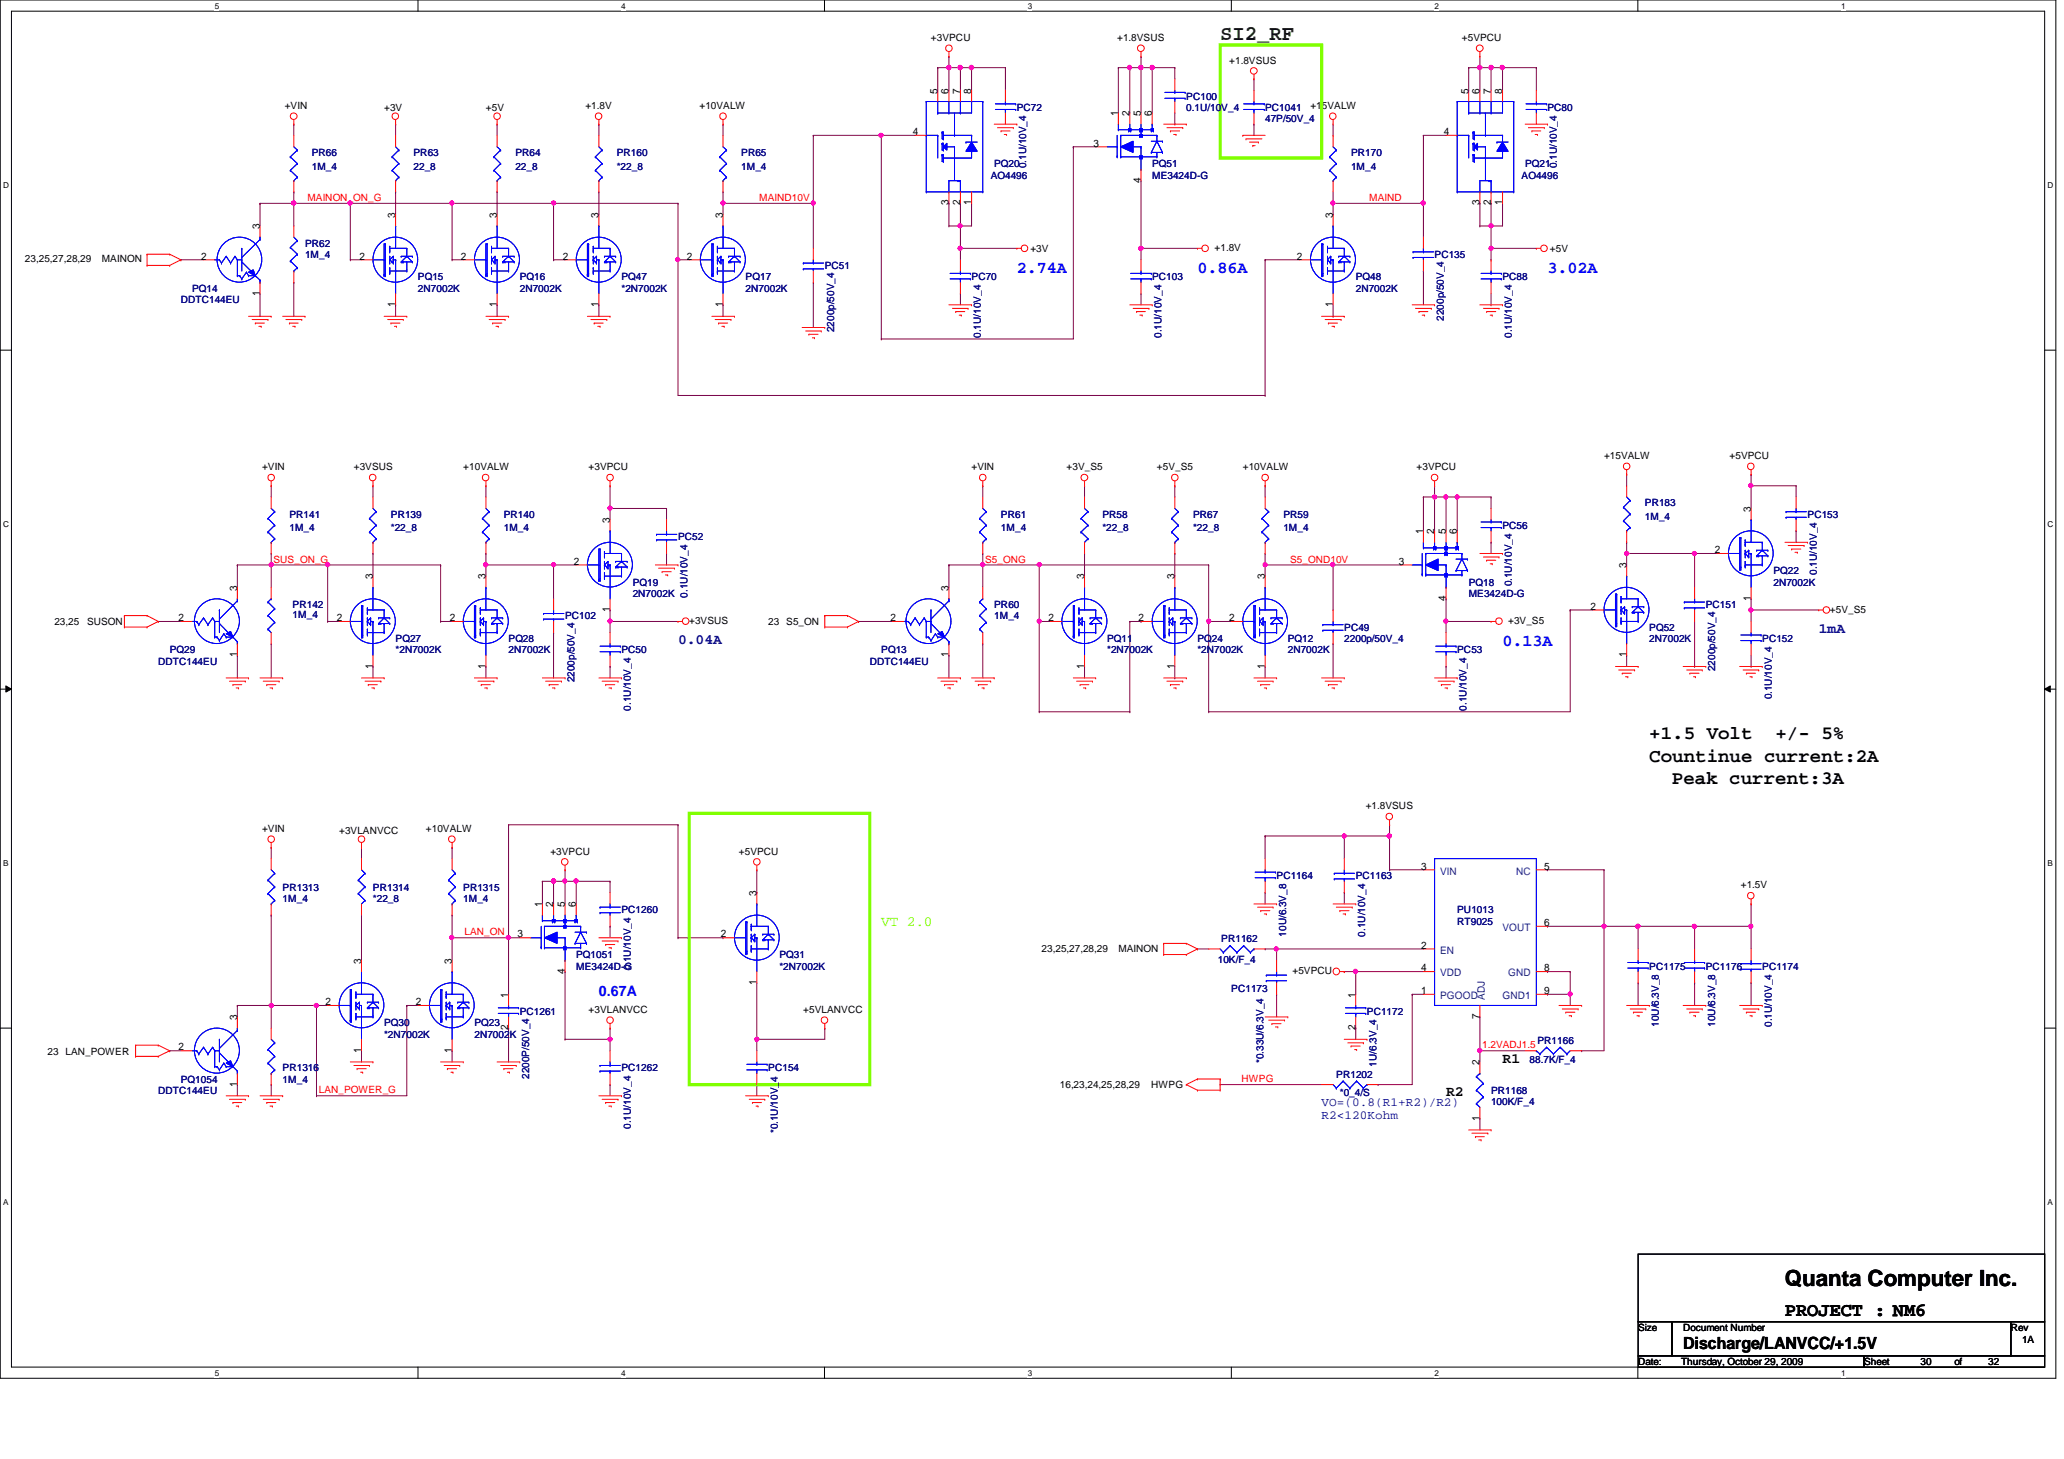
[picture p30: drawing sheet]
<svg xmlns="http://www.w3.org/2000/svg" width="297mm" height="210mm" viewBox="0 0 297 210" stroke-linecap="round" stroke-linejoin="round" font-family="sans-serif">
<defs><g id="words">
<text font-size="3.2" x="256.9" y="185">Quanta Computer Inc.</text>
<text font-size="3" fill="#004000" x="175.6" y="5.8">SI2_RF</text>
<g font-size="2.8">
<text x="237.4" y="106.3">+1.5 Volt</text>
<text x="255.5" y="106.3">+/- 5%</text>
<text x="237.4" y="109.6">Countinue current:2A</text>
<text x="240.6" y="112.9">Peak current:3A</text>
<text x="256.9" y="189.3">PROJECT : NM6</text>
<text x="256.9" y="189.3">PROJECT :</text>
</g>
<g font-size="2.4" fill="#00f">
<text x="146.3" y="39.3">2.74A</text>
<text x="172.3" y="39.3">0.86A</text>
<text x="222.7" y="39.3">3.02A</text>
<text x="216.2" y="93">0.13A</text>
</g>
<text font-size="2.4" x="242.2" y="194.1">Discharge/LANVCC/+1.5V</text>
<g font-size="2.1" fill="#000080">
<text x="97.6" y="92.7">0.04A</text>
<text x="261.7" y="91.1">1mA</text>
</g>
<text font-size="2.1" fill="#80ff00" x="126.8" y="133.3">VT 2.0</text>
<text font-size="2.1" fill="#00f" x="86.2" y="143.3">0.67A</text>
<g font-size="2.1">
<text x="216.2" y="152.9">R1</text>
<text x="208.1" y="157.7">R2</text>
</g>
<g font-size="1.8" fill="#000080">
<text x="190.2" y="159">VO=(0.8(R1+R2)/R2)</text>
<text x="190.2" y="161">R2&lt;120Kohm</text>
</g>
<g font-size="1.5">
<text x="134.9" y="13.5" transform="rotate(-90 134.9 13.5)">5</text>
<text x="136.5" y="13.5" transform="rotate(-90 136.5 13.5)">6</text>
<text x="138.2" y="13.5" transform="rotate(-90 138.2 13.5)">7</text>
<text x="139.8" y="13.5" transform="rotate(-90 139.8 13.5)">8</text>
<text x="160.9" y="16.7" transform="rotate(-90 160.9 16.7)">1</text>
<text x="162.6" y="16.7" transform="rotate(-90 162.6 16.7)">2</text>
<text x="164.2" y="16.7" transform="rotate(-90 164.2 16.7)">5</text>
<text x="165.8" y="16.7" transform="rotate(-90 165.8 16.7)">6</text>
<text x="211.3" y="13.5" transform="rotate(-90 211.3 13.5)">5</text>
<text x="212.9" y="13.5" transform="rotate(-90 212.9 13.5)">6</text>
<text x="214.5" y="13.5" transform="rotate(-90 214.5 13.5)">7</text>
<text x="216.2" y="13.5" transform="rotate(-90 216.2 13.5)">8</text>
<text x="131.4" y="19.4">4</text>
<text x="157.4" y="21.1">3</text>
<text x="207.8" y="19.4">4</text>
<text x="136.5" y="29.5" transform="rotate(-90 136.5 29.5)">3</text>
<text x="138.2" y="29.5" transform="rotate(-90 138.2 29.5)">2</text>
<text x="139.8" y="29.5" transform="rotate(-90 139.8 29.5)">1</text>
<text x="164.2" y="26.3" transform="rotate(-90 164.2 26.3)">4</text>
<text x="212.9" y="29.5" transform="rotate(-90 212.9 29.5)">3</text>
<text x="214.5" y="29.5" transform="rotate(-90 214.5 29.5)">2</text>
<text x="216.2" y="29.5" transform="rotate(-90 216.2 29.5)">1</text>
<text x="37.4" y="33" transform="rotate(-90 37.4 33)">3</text>
<text x="56.9" y="31.4" transform="rotate(-90 56.9 31.4)">3</text>
<text x="71.5" y="31.4" transform="rotate(-90 71.5 31.4)">3</text>
<text x="86.1" y="31.4" transform="rotate(-90 86.1 31.4)">3</text>
<text x="104" y="31.4" transform="rotate(-90 104 31.4)">3</text>
<text x="191.8" y="31.4" transform="rotate(-90 191.8 31.4)">3</text>
<text x="29" y="37.3">2</text>
<text x="51.7" y="37.3">2</text>
<text x="66.3" y="37.3">2</text>
<text x="81" y="37.3">2</text>
<text x="98.8" y="37.3">2</text>
<text x="186.6" y="37.3">2</text>
<text x="37.4" y="42.6" transform="rotate(-90 37.4 42.6)">1</text>
<text x="56.9" y="44.2" transform="rotate(-90 56.9 44.2)">1</text>
<text x="71.5" y="44.2" transform="rotate(-90 71.5 44.2)">1</text>
<text x="86.1" y="44.2" transform="rotate(-90 86.1 44.2)">1</text>
<text x="104" y="44.2" transform="rotate(-90 104 44.2)">1</text>
<text x="191.8" y="44.2" transform="rotate(-90 191.8 44.2)">1</text>
<text x="87.8" y="75.2" transform="rotate(-90 87.8 75.2)">3</text>
<text x="204.8" y="76.9" transform="rotate(-90 204.8 76.9)">1</text>
<text x="206.4" y="76.9" transform="rotate(-90 206.4 76.9)">2</text>
<text x="208.1" y="76.9" transform="rotate(-90 208.1 76.9)">5</text>
<text x="209.7" y="76.9" transform="rotate(-90 209.7 76.9)">6</text>
<text x="252" y="73.6" transform="rotate(-90 252 73.6)">3</text>
<text x="53.6" y="83.4" transform="rotate(-90 53.6 83.4)">3</text>
<text x="69.9" y="83.4" transform="rotate(-90 69.9 83.4)">3</text>
<text x="82.6" y="81.2">2</text>
<text x="156" y="83.4" transform="rotate(-90 156 83.4)">3</text>
<text x="169" y="83.4" transform="rotate(-90 169 83.4)">3</text>
<text x="182" y="83.4" transform="rotate(-90 182 83.4)">3</text>
<text x="201.3" y="81.2">3</text>
<text x="234.1" y="81.7" transform="rotate(-90 234.1 81.7)">3</text>
<text x="246.8" y="79.6">2</text>
<text x="25.7" y="89.4">2</text>
<text x="34.1" y="85" transform="rotate(-90 34.1 85)">3</text>
<text x="48.5" y="89.4">2</text>
<text x="64.7" y="89.4">2</text>
<text x="87.8" y="88.1" transform="rotate(-90 87.8 88.1)">1</text>
<text x="128.1" y="89.4">2</text>
<text x="136.5" y="85" transform="rotate(-90 136.5 85)">3</text>
<text x="150.9" y="89.4">2</text>
<text x="163.9" y="89.4">2</text>
<text x="176.9" y="89.4">2</text>
<text x="208.1" y="86.4" transform="rotate(-90 208.1 86.4)">4</text>
<text x="228.9" y="87.7">2</text>
<text x="252" y="86.4" transform="rotate(-90 252 86.4)">1</text>
<text x="34.1" y="94.6" transform="rotate(-90 34.1 94.6)">1</text>
<text x="136.5" y="94.6" transform="rotate(-90 136.5 94.6)">1</text>
<text x="234.1" y="94.6" transform="rotate(-90 234.1 94.6)">1</text>
<text x="53.6" y="96.2" transform="rotate(-90 53.6 96.2)">1</text>
<text x="69.9" y="96.2" transform="rotate(-90 69.9 96.2)">1</text>
<text x="156" y="96.2" transform="rotate(-90 156 96.2)">1</text>
<text x="169" y="96.2" transform="rotate(-90 169 96.2)">1</text>
<text x="182" y="96.2" transform="rotate(-90 182 96.2)">1</text>
<text x="204.5" y="125.1">3</text>
<text x="222.2" y="125.1">5</text>
<text x="78" y="130.5" transform="rotate(-90 78 130.5)">1</text>
<text x="79.6" y="130.5" transform="rotate(-90 79.6 130.5)">2</text>
<text x="81.3" y="130.5" transform="rotate(-90 81.3 130.5)">5</text>
<text x="82.9" y="130.5" transform="rotate(-90 82.9 130.5)">6</text>
<text x="108.9" y="128.9" transform="rotate(-90 108.9 128.9)">3</text>
<text x="74.5" y="134.9">3</text>
<text x="103.8" y="134.9">2</text>
<text x="204.5" y="136.5">2</text>
<text x="222.2" y="133.2">6</text>
<text x="52" y="138.6" transform="rotate(-90 52 138.6)">3</text>
<text x="65" y="138.6" transform="rotate(-90 65 138.6)">3</text>
<text x="73.1" y="143.5" transform="rotate(-90 73.1 143.5)">1</text>
<text x="81.3" y="140.1" transform="rotate(-90 81.3 140.1)">4</text>
<text x="108.9" y="141.7" transform="rotate(-90 108.9 141.7)">1</text>
<text x="195.1" y="143.5" transform="rotate(-90 195.1 143.5)">1</text>
<text x="204.5" y="139.7">4</text>
<text x="204.5" y="143">1</text>
<text x="222.2" y="143">9</text>
<text x="222.2" y="139.7">8</text>
<text x="34.1" y="146.8" transform="rotate(-90 34.1 146.8)">3</text>
<text x="46.9" y="144.6">2</text>
<text x="59.9" y="144.6">2</text>
<text x="73.1" y="148.3" transform="rotate(-90 73.1 148.3)">2</text>
<text x="195.1" y="148.3" transform="rotate(-90 195.1 148.3)">2</text>
<text x="212.9" y="146.6" transform="rotate(-90 212.9 146.6)">7</text>
<text x="25.7" y="151.1">2</text>
<text x="52" y="151.5" transform="rotate(-90 52 151.5)">1</text>
<text x="65" y="151.5" transform="rotate(-90 65 151.5)">1</text>
<text x="212.9" y="153.3" transform="rotate(-90 212.9 153.3)">2</text>
<text x="34.1" y="156.4" transform="rotate(-90 34.1 156.4)">1</text>
<text x="212.9" y="161.2" transform="rotate(-90 212.9 161.2)">1</text>
</g>
<g font-size="1.5" fill="#004080">
<text x="207.3" y="125.8">VIN</text>
<text x="218.2" y="125.8">NC</text>
<text x="207.3" y="137.2">EN</text>
<text x="216.2" y="133.9">VOUT</text>
<text x="207.3" y="140.5">VDD</text>
<text x="207.3" y="143.7">PGOOD</text>
<text x="213.7" y="143.8" transform="rotate(-90 213.7 143.8)">ADJ</text>
<text x="216.2" y="143.7">GND1</text>
<text x="217" y="140.5">GND</text>
</g>
<g font-size="1.4">
<text x="134" y="5.9">+3VPCU</text>
<text x="160.8" y="5.9">+1.8VSUS</text>
<text x="210.4" y="5.9">+5VPCU</text>
<text x="176.9" y="9.1">+1.8VSUS</text>
<text x="41" y="15.7">+VIN</text>
<text x="55.3" y="16">+3V</text>
<text x="69.9" y="16">+5V</text>
<text x="84.2" y="15.7">+1.8V</text>
<text x="100.7" y="15.7">+10VALW</text>
<text x="188.6" y="15.7">+15VALW</text>
<text x="3.6" y="37.8">23,25,27,28,29</text>
<text x="14.6" y="37.8">MAINON</text>
<text x="148.3" y="36.3">+3V</text>
<text x="174.8" y="36.1">+1.8V</text>
<text x="223.1" y="36.3">+5V</text>
<text x="37.7" y="67.6">+VIN</text>
<text x="50.9" y="67.6">+3VSUS</text>
<text x="66.7" y="67.6">+10VALW</text>
<text x="84.7" y="67.6">+3VPCU</text>
<text x="139.8" y="67.6">+VIN</text>
<text x="153.5" y="67.6">+3V_S5</text>
<text x="166.5" y="67.6">+5V_S5</text>
<text x="178.9" y="67.6">+10VALW</text>
<text x="203.9" y="67.6">+3VPCU</text>
<text x="230.8" y="66">+15VALW</text>
<text x="248.9" y="66">+5VPCU</text>
<text x="7.8" y="89.9">23,25</text>
<text x="12.5" y="89.9">SUSON</text>
<text x="99.2" y="89.8">+3VSUS</text>
<text x="110.6" y="89.9">23 S5_ON</text>
<text x="217" y="89.8">+3V_S5</text>
<text x="263.4" y="88.1">+5V_S5</text>
<text x="37.7" y="119.7">+VIN</text>
<text x="61.3" y="119.7">+10VALW</text>
<text x="196.6" y="116.4">+1.8VSUS</text>
<text x="48.8" y="120">+3VLANVCC</text>
<text x="79.2" y="122.9">+3VPCU</text>
<text x="106.3" y="122.9">+5VPCU</text>
<text x="250.5" y="127.8">+1.5V</text>
<text x="149.9" y="136.9">23,25,27,28,29</text>
<text x="160.9" y="136.9">MAINON</text>
<text x="186" y="140.2">+5VPCU</text>
<text x="84.7" y="145.7">+3VLANVCC</text>
<text x="115.6" y="145.7">+5VLANVCC</text>
<text x="6.9" y="151.7">23 LAN_POWER</text>
<text x="152.5" y="156.6">16,23,24,25,28,29</text>
<text x="165.7" y="156.6">HWPG</text>
<text x="235.8" y="191.5">Size</text>
<text x="242.2" y="191.5">Document Number</text>
<text x="289.4" y="191.5">Rev</text>
<text x="235.8" y="196.4">Date:</text>
<text x="241.9" y="196.4">Thursday, October 29, 2009</text>
<text x="268.3" y="196.4">Sheet</text>
<text x="276.4" y="196.4">30</text>
<text x="281.3" y="196.4">of</text>
<text x="286.1" y="196.4">32</text>
<text x="291" y="193.2">1A</text>
</g>
<g font-size="1.4" fill="#000080">
<text x="146.3" y="16">PC72</text>
<text x="170.7" y="14.4">PC100</text>
<text x="170.7" y="16">0.1U/10V_4</text>
<text x="182.1" y="16">PC1041</text>
<text x="182.1" y="17.6">47P/50V_4</text>
<text x="222.7" y="16">PC80</text>
<text x="44.9" y="22.5">PR66</text>
<text x="59.5" y="22.5">PR63</text>
<text x="74.2" y="22.5">PR64</text>
<text x="88.8" y="22.5">PR160</text>
<text x="106.7" y="22.5">PR65</text>
<text x="194.4" y="22.5">PR170</text>
<text x="44.9" y="24.4">1M_4</text>
<text x="59.5" y="24.4">22_8</text>
<text x="74.2" y="24.4">22_8</text>
<text x="88.8" y="24.4">*22_8</text>
<text x="106.7" y="24.4">1M_4</text>
<text x="142.6" y="25.7">AO4496</text>
<text x="143.1" y="24.1">PQ20</text>
<text x="147.7" y="24.2" transform="rotate(-90 147.7 24.2)">0.1U/10V_4</text>
<text x="165.8" y="24.1">PQ51</text>
<text x="165.8" y="25.7">ME3424D-G</text>
<text x="194.4" y="24.4">1M_4</text>
<text x="219" y="25.7">AO4496</text>
<text x="219.5" y="24.1">PQ21</text>
<text x="224.1" y="24.2" transform="rotate(-90 224.1 24.2)">0.1U/10V_4</text>
<text x="43.9" y="35.5">PR62</text>
<text x="27.6" y="42">PQ14</text>
<text x="43.9" y="37.1">1M_4</text>
<text x="60.2" y="40.3">PQ15</text>
<text x="60.2" y="42">2N7002K</text>
<text x="74.8" y="40.3">PQ16</text>
<text x="74.8" y="42">2N7002K</text>
<text x="89.4" y="40.3">PQ47</text>
<text x="89.4" y="42">*2N7002K</text>
<text x="107.3" y="40.3">PQ17</text>
<text x="107.3" y="42">2N7002K</text>
<text x="118.7" y="38.7">PC51</text>
<text x="139.8" y="40.3">PC70</text>
<text x="165.8" y="40.3">PC103</text>
<text x="195.1" y="40.3">PQ48</text>
<text x="195.1" y="42">2N7002K</text>
<text x="206.5" y="37.1">PC135</text>
<text x="216.2" y="40.3">PC88</text>
<text x="26" y="43.6">DDTC144EU</text>
<text x="120.1" y="47.8" transform="rotate(-90 120.1 47.8)">2200p/50V_4</text>
<text x="207.8" y="46.1" transform="rotate(-90 207.8 46.1)">2200p/50V_4</text>
<text x="141.2" y="48.6" transform="rotate(-90 141.2 48.6)">0.1U/10V_4</text>
<text x="167.2" y="48.6" transform="rotate(-90 167.2 48.6)">0.1U/10V_4</text>
<text x="217.6" y="48.6" transform="rotate(-90 217.6 48.6)">0.1U/10V_4</text>
<text x="41.7" y="74.5">PR141</text>
<text x="41.7" y="76.5">1M_4</text>
<text x="56.3" y="74.5">PR139</text>
<text x="56.3" y="76.5">*22_8</text>
<text x="72.5" y="74.5">PR140</text>
<text x="72.5" y="76.5">1M_4</text>
<text x="97.6" y="77.7">PC52</text>
<text x="144.1" y="74.5">PR61</text>
<text x="144.1" y="76.5">1M_4</text>
<text x="158.7" y="74.5">PR58</text>
<text x="158.7" y="76.5">*22_8</text>
<text x="171.7" y="74.5">PR67</text>
<text x="171.7" y="76.5">*22_8</text>
<text x="184.7" y="74.5">PR59</text>
<text x="184.7" y="76.5">1M_4</text>
<text x="216.2" y="76.1">PC56</text>
<text x="236.7" y="72.9">PR183</text>
<text x="236.7" y="74.8">1M_4</text>
<text x="260.1" y="74.5">PC153</text>
<text x="255.2" y="82.6">PQ22</text>
<text x="261.5" y="82.7" transform="rotate(-90 261.5 82.7)">0.1U/10V_4</text>
<text x="42.1" y="87.5">PR142</text>
<text x="42.1" y="88.9">1M_4</text>
<text x="81.3" y="89.1">PC102</text>
<text x="91.1" y="84.2">PQ19</text>
<text x="91.1" y="85.9">2N7002K</text>
<text x="98.9" y="86" transform="rotate(-90 98.9 86)">0.1U/10V_4</text>
<text x="143.1" y="87.5">PR60</text>
<text x="143.1" y="89.1">1M_4</text>
<text x="211.4" y="84.2">PQ18</text>
<text x="211.4" y="85.9">ME3424D-G</text>
<text x="217.6" y="84.4" transform="rotate(-90 217.6 84.4)">0.1U/10V_4</text>
<text x="245.5" y="87.5">PC151</text>
<text x="255.2" y="84.2">2N7002K</text>
<text x="22.8" y="95.6">DDTC144EU</text>
<text x="24.4" y="94">PQ29</text>
<text x="56.9" y="92.4">PQ27</text>
<text x="56.9" y="94">*2N7002K</text>
<text x="73.2" y="92.4">PQ28</text>
<text x="73.2" y="94">2N7002K</text>
<text x="89.4" y="94">PC50</text>
<text x="125.2" y="95.6">DDTC144EU</text>
<text x="126.8" y="94">PQ13</text>
<text x="159.3" y="92.4">PQ11</text>
<text x="159.3" y="94">*2N7002K</text>
<text x="172.3" y="92.4">PQ24</text>
<text x="172.3" y="94">*2N7002K</text>
<text x="185.3" y="92.4">PQ12</text>
<text x="185.3" y="94">2N7002K</text>
<text x="193.5" y="90.8">PC49</text>
<text x="193.5" y="92.4">2200p/50V_4</text>
<text x="209.7" y="94">PC53</text>
<text x="237.4" y="90.8">PQ52</text>
<text x="237.4" y="92.4">2N7002K</text>
<text x="253.6" y="92.4">PC152</text>
<text x="82.7" y="98.2" transform="rotate(-90 82.7 98.2)">2200p/50V_4</text>
<text x="246.8" y="96.6" transform="rotate(-90 246.8 96.6)">2200p/50V_4</text>
<text x="255" y="100.6" transform="rotate(-90 255 100.6)">0.1U/10V_4</text>
<text x="90.8" y="102.2" transform="rotate(-90 90.8 102.2)">0.1U/10V_4</text>
<text x="211.1" y="102.2" transform="rotate(-90 211.1 102.2)">0.1U/10V_4</text>
<text x="40.7" y="128.1">PR1313</text>
<text x="40.7" y="129.8">1M_4</text>
<text x="53.7" y="128.1">PR1314</text>
<text x="53.7" y="129.8">*22_8</text>
<text x="66.7" y="128.1">PR1315</text>
<text x="66.7" y="129.8">1M_4</text>
<text x="89.4" y="131.4">PC1260</text>
<text x="183.7" y="126.5">PC1164</text>
<text x="195.1" y="126.5">PC1163</text>
<text x="209.7" y="131.4">PU1013</text>
<text x="82.9" y="137.9">PQ1051</text>
<text x="112.2" y="137.9">PQ31</text>
<text x="175.8" y="135.6">PR1162</text>
<text x="185.1" y="134.7" transform="rotate(-90 185.1 134.7)">10U/6.3V_8</text>
<text x="196.5" y="134.7" transform="rotate(-90 196.5 134.7)">0.1U/10V_4</text>
<text x="209.7" y="133">RT9025</text>
<text x="82.9" y="139.5">ME3424D-G</text>
<text x="90.8" y="139.6" transform="rotate(-90 90.8 139.6)">0.1U/10V_4</text>
<text x="112.2" y="139.5">*2N7002K</text>
<text x="175.3" y="138.6">10K/F_4</text>
<text x="177.2" y="142.7">PC1173</text>
<text x="237.4" y="139.5">PC1175</text>
<text x="245.5" y="139.5">PC1176</text>
<text x="253.6" y="139.5">PC1174</text>
<text x="55.3" y="147.7">PQ30</text>
<text x="55.3" y="149.3">*2N7002K</text>
<text x="68.3" y="147.7">PQ23</text>
<text x="68.3" y="149.3">2N7002K</text>
<text x="74.8" y="146">PC1261</text>
<text x="196.7" y="146">PC1172</text>
<text x="238.7" y="147.7" transform="rotate(-90 238.7 147.7)">10U/6.3V_8</text>
<text x="246.8" y="147.7" transform="rotate(-90 246.8 147.7)">10U/6.3V_8</text>
<text x="255" y="147.7" transform="rotate(-90 255 147.7)">0.1U/10V_4</text>
<text x="26" y="155.8">PQ1054</text>
<text x="40.7" y="154.1">PR1316</text>
<text x="40.7" y="155.8">1M_4</text>
<text x="76.2" y="155.2" transform="rotate(-90 76.2 155.2)">2200P/50V_4</text>
<text x="89.4" y="154.1">PC1262</text>
<text x="110.6" y="154.1">PC154</text>
<text x="181.8" y="153" transform="rotate(-90 181.8 153)">*0.33U/6.3V_4</text>
<text x="192.3" y="155.1">PR1202</text>
<text x="198.1" y="153.5" transform="rotate(-90 198.1 153.5)">1U/6.3V_4</text>
<text x="220.1" y="153">88.7K/F_4</text>
<text x="221.3" y="150.2">PR1166</text>
<text x="22.8" y="157.4">DDTC144EU</text>
<text x="192.8" y="157.7">*0_4/S</text>
<text x="214.6" y="157.4">PR1168</text>
<text x="214.6" y="159">100K/F_4</text>
<text x="90.8" y="162.4" transform="rotate(-90 90.8 162.4)">0.1U/10V_4</text>
<text x="111.9" y="163" transform="rotate(-90 111.9 163)">*0.1U/10V_4</text>
</g>
<g font-size="1.4" fill="#f00">
<text x="44.2" y="28.9">MAINON_ON_G</text>
<text x="109.3" y="28.9">MAIND10V</text>
<text x="197.1" y="28.9">MAIND</text>
<text x="39.4" y="80.9">SUS_ON_G</text>
<text x="141.8" y="80.9">S5_ONG</text>
<text x="185.7" y="80.9">S5_OND10V</text>
<text x="66.8" y="134.6">LAN_ON</text>
<text x="178.7" y="155.7">HWPG</text>
<text x="213.3" y="150.8">1.2VADJ1.5</text>
<text x="45.9" y="157.3">LAN_POWER_G</text>
</g>
<g font-size="1.2">
<text x="30.9" y="1.2">5</text>
<text x="89.4" y="1.2">4</text>
<text x="147.9" y="1.2">3</text>
<text x="206.5" y="1.2">2</text>
<text x="265" y="1.2">1</text>
<text x=".5" y="27.1">D</text>
<text x="294.7" y="27.1">D</text>
<text x=".5" y="75.8">C</text>
<text x="294.7" y="75.8">C</text>
<text x=".5" y="124.6">B</text>
<text x="294.7" y="124.6">B</text>
<text x=".5" y="173.4">A</text>
<text x="294.7" y="173.4">A</text>
<text x="30.9" y="197.9">5</text>
<text x="89.4" y="197.9">4</text>
<text x="147.9" y="197.9">3</text>
<text x="206.5" y="197.9">2</text>
<text x="265" y="197.9">1</text>
</g>
</g></defs>
<path d="M0 0h295.9v198.3h-295.9zM1.6 1.6h292.7v195.1h-292.7z" fill="none" stroke="#000" stroke-width=".14"/>
<g fill="#fff">
<path d="M30.9 .2h.6v1.3h-.6z"/>
<path d="M30.9 196.8h.6v1.4h-.6z"/>
</g>
<path d="M60.2 0v1.6M60.2 196.7v1.6" fill="none" stroke="#000" stroke-width=".14"/>
<g fill="#fff">
<path d="M89.4 .2h.6v1.3h-.6z"/>
<path d="M89.4 196.8h.6v1.4h-.6z"/>
</g>
<path d="M118.7 0v1.6M118.7 196.7v1.6" fill="none" stroke="#000" stroke-width=".14"/>
<g fill="#fff">
<path d="M147.9 .2h.6v1.3h-.6z"/>
<path d="M147.9 196.8h.6v1.4h-.6z"/>
</g>
<path d="M177.2 0v1.6M177.2 196.7v1.6" fill="none" stroke="#000" stroke-width=".14"/>
<g fill="#fff">
<path d="M206.5 .2h.5v1.3h-.5z"/>
<path d="M206.5 196.8h.5v1.4h-.5z"/>
</g>
<path d="M235.7 0v1.6M235.7 196.7v1.6" fill="none" stroke="#000" stroke-width=".14"/>
<g fill="#fff">
<path d="M265 .2h.6v1.3h-.6z"/>
<path d="M265 196.8h.6v1.4h-.6z"/>
<path d="M.5 26h.8v1.3h-.8z"/>
<path d="M294.7 26h.8v1.3h-.8z"/>
<path d="M.5 74.8h.8v1.3h-.8z"/>
<path d="M294.7 74.8h.8v1.3h-.8z"/>
</g>
<path d="M0 50.4h1.6M294.3 50.4h1.6" fill="none" stroke="#000" stroke-width=".14"/>
<g fill="#fff">
<path d="M.5 123.5h.7v1.3h-.7z"/>
<path d="M294.7 123.5h.7v1.3h-.7z"/>
</g>
<path d="M0 99.1h1.6M.8 98.7l.8 .4-.8 .5zM294.3 99.1l.8-.4v.9zM294.3 99.1h1.6" fill="none" stroke="#000" stroke-width=".14"/>
<path d="M.8 98.7l.8 .4-.8 .5zM294.3 99.1l.8-.4v.9z" fill="#000"/>
<g fill="#fff">
<path d="M.5 172.3h.7v1.3h-.7z"/>
<path d="M294.7 172.3h.7v1.3h-.7z"/>
</g>
<path d="M0 147.9h1.6M294.3 147.9h1.6" fill="none" stroke="#000" stroke-width=".14"/>
<g fill="none" stroke="#800040" stroke-width=".14">
<path d="M37.4 29.3h.1M37.4 29.3v3.2M42.3 27.6h.1M42.3 29.3h.1M42.3 27.6v4.9M97.6 37.4h.1M97.6 37.4v19.5M104.1 27.6h.1M104.1 27.6v1.7M37.4 42.2h.1M37.4 42.2v3.3M42.3 40.6h.1"/>
<path d="M42.3 40.6v4.9"/>
</g>
<circle cx="97.5" cy="37.3" r=".3" fill="#f0f"/>
<circle cx="97.5" cy="37.3" r=".3" fill="none" stroke="#f0f" stroke-width=".14"/>
<path d="M126.8 19.5h.1M126.8 19.5h4.9M97.6 37.4h.1M97.6 37.4h1.6M104.1 29.3h.1M104.1 29.3v1.6M104.1 43.9h.1M104.1 43.9v1.6" fill="none" stroke="#800040" stroke-width=".14"/>
<circle cx="126.8" cy="19.5" r=".3" fill="#f0f"/>
<circle cx="126.8" cy="19.5" r=".3" fill="none" stroke="#f0f" stroke-width=".14"/>
<path d="M117 29.3h.1M117 29.3v6.4M117 40.6h.1M117 40.6v6.5" fill="none" stroke="#800040" stroke-width=".14"/>
<circle cx="117" cy="29.2" r=".3" fill="#f0f"/>
<circle cx="117" cy="29.2" r=".3" fill="none" stroke="#f0f" stroke-width=".14"/>
<path d="M104.1 29.3h.1M104.1 29.3h12.9" fill="none" stroke="#800040" stroke-width=".14"/>
<circle cx="104.1" cy="29.2" r=".3" fill="#f0f"/>
<circle cx="104.1" cy="29.2" r=".3" fill="none" stroke="#f0f" stroke-width=".14"/>
<g fill="none" stroke="#800040" stroke-width=".14">
<path d="M56.9 17.9h.1M56.9 17.9v1.6M71.5 17.9h.1M71.5 17.9v1.6M86.2 17.9h.1M86.2 17.9v1.6M50.4 37.4h.1M50.4 29.3h.1M50.4 37.4h1.6M50.4 29.3v8.1M56.9 27.6h.1M56.9 27.6v3.3"/>
<path d="M65.1 37.4h.1M65.1 37.4h1.6M71.5 27.6h.1M71.5 27.6v3.3M79.7 37.4h.1M79.7 29.3h.1M79.7 37.4h1.6M79.7 29.3v8.1M86.2 27.6h.1M86.2 27.6v3.3M56.9 43.9h.1M56.9 43.9v1.6"/>
<path d="M71.5 43.9h.1M71.5 43.9v1.6M86.2 43.9h.1M86.2 43.9v1.6"/>
</g>
<circle cx="50.4" cy="29.2" r=".31" fill="#f0f"/>
<circle cx="50.4" cy="29.2" r=".31" fill="none" stroke="#f0f" stroke-width=".14"/>
<path d="M42.3 29.3h.1M42.3 29.3h8.1" fill="none" stroke="#800040" stroke-width=".14"/>
<circle cx="42.3" cy="29.2" r=".31" fill="#f0f"/>
<circle cx="42.3" cy="29.2" r=".31" fill="none" stroke="#f0f" stroke-width=".14"/>
<path d="M42.3 17.9h.1M42.3 17.9v1.6M37.4 29.3h.1M37.4 29.3h4.9M50.4 29.3h.1M50.4 29.3h29.3M65.1 29.3h.1M65.1 29.3v8.1" fill="none" stroke="#800040" stroke-width=".14"/>
<circle cx="79.7" cy="29.2" r=".3" fill="#f0f"/>
<circle cx="79.7" cy="29.2" r=".3" fill="none" stroke="#f0f" stroke-width=".14"/>
<circle cx="65" cy="29.2" r=".3" fill="#f0f"/>
<circle cx="65" cy="29.2" r=".3" fill="none" stroke="#f0f" stroke-width=".14"/>
<path d="M104.1 17.9h.1M104.1 17.9v1.6M136.6 9.7h.1M136.6 9.7v3.3M26 37.4h.1M26 37.4h3.3M79.7 29.3h.1M79.7 29.3h17.9" fill="none" stroke="#800040" stroke-width=".14"/>
<circle cx="136.6" cy="9.7" r=".31" fill="#f0f"/>
<circle cx="136.6" cy="9.7" r=".31" fill="none" stroke="#f0f" stroke-width=".14"/>
<path d="M138.2 35.7h.1M138.2 35.7v1.7" fill="none" stroke="#800040" stroke-width=".14"/>
<circle cx="138.2" cy="35.7" r=".3" fill="#f0f"/>
<circle cx="138.2" cy="35.7" r=".3" fill="none" stroke="#f0f" stroke-width=".14"/>
<g fill="none" stroke="#800040" stroke-width=".14">
<path d="M135 9.7h.1M135 9.7v3.3M136.6 8.1h.1M136.6 8.1v1.6h-1.6M138.2 9.7h.1M138.2 9.7h1.6M136.6 29.3h.1M136.6 32.5h.1M136.6 29.3v3.2M138.2 29.3h.1M138.2 32.5h.1M138.2 29.3v3.2"/>
<path d="M139.8 29.3h.1M139.8 29.3v3.2h-3.2"/>
</g>
<circle cx="138.2" cy="9.7" r=".31" fill="#f0f"/>
<circle cx="138.2" cy="9.7" r=".31" fill="none" stroke="#f0f" stroke-width=".14"/>
<path d="M138.2 9.7h.1M138.2 9.7v3.3M139.8 9.7h.1M139.8 9.7v3.3" fill="none" stroke="#800040" stroke-width=".14"/>
<circle cx="139.8" cy="9.7" r=".32" fill="#f0f"/>
<circle cx="139.8" cy="9.7" r=".32" fill="none" stroke="#f0f" stroke-width=".14"/>
<g fill="none" stroke="#800040" stroke-width=".14">
<path d="M117 19.5h.1M117 19.5v9.8M126.8 19.5h.1M126.8 19.5v29.3M136.6 9.7h.1M136.6 9.7h1.6M164.2 9.7h.1M164.2 9.7v6.6M154.5 21.1h.1M154.5 21.1v27.7h-27.7M154.5 21.1h3.2M164.2 35.7h.1"/>
<path d="M164.2 26h.1M164.2 35.7h8.1M164.2 26v9.7M126.8 48.8h.1"/>
</g>
<circle cx="164.2" cy="35.7" r=".31" fill="#f0f"/>
<circle cx="164.2" cy="35.7" r=".31" fill="none" stroke="#f0f" stroke-width=".14"/>
<path d="M139.8 9.7h.1M139.8 9.7h4.9M144.7 9.7h.1M144.7 9.7v3.3M138.2 35.7h.1M138.2 32.5h.1M138.2 35.7h8.1M138.2 32.5v3.2" fill="none" stroke="#800040" stroke-width=".14"/>
<circle cx="138.2" cy="32.5" r=".3" fill="#f0f"/>
<circle cx="138.2" cy="32.5" r=".3" fill="none" stroke="#f0f" stroke-width=".14"/>
<g fill="none" stroke="#800040" stroke-width=".14">
<path d="M117 19.5h.1M117 19.5h9.8M164.2 8.1h.1M164.2 8.1v1.6M165.8 9.7h.1M165.8 9.7h3.3M169.1 9.7h.1M169.1 9.7v1.6M216.2 9.7h.1M216.2 9.7h4.9M164.2 35.7h.1M164.2 35.7v1.7"/>
<path d="M214.6 37.4h.1M214.6 35.7v1.7M138.2 42.2h.1M138.2 42.2v1.7M164.2 42.2h.1M164.2 42.2v1.7M214.6 43.9h.1M214.6 42.2v1.7"/>
</g>
<circle cx="216.2" cy="9.7" r=".31" fill="#f0f"/>
<circle cx="216.2" cy="9.7" r=".31" fill="none" stroke="#f0f" stroke-width=".14"/>
<path d="M211.4 9.7h.1M211.4 9.7v3.3M211.4 9.7h1.6M213 9.7h.1M213 8.1v1.6M214.6 9.7h.1M214.6 9.7h1.6M221.1 9.7h.1M221.1 9.7v3.3" fill="none" stroke="#800040" stroke-width=".14"/>
<circle cx="214.6" cy="9.7" r=".31" fill="#f0f"/>
<circle cx="214.6" cy="9.7" r=".31" fill="none" stroke="#f0f" stroke-width=".14"/>
<path d="M213 9.7h.1M213 9.7h1.6M213 9.7v3.3M214.6 9.7h.1M214.6 9.7v3.3M216.2 9.7h.1M216.2 9.7v3.3" fill="none" stroke="#800040" stroke-width=".14"/>
<circle cx="213" cy="9.7" r=".32" fill="#f0f"/>
<circle cx="213" cy="9.7" r=".32" fill="none" stroke="#f0f" stroke-width=".14"/>
<path d="M213 29.3h.1M213 32.5h.1M213 29.3v3.2M213 32.5h3.2M214.6 29.3h.1M214.6 32.5h.1M214.6 29.3v3.2" fill="none" stroke="#800040" stroke-width=".14"/>
<circle cx="214.6" cy="32.5" r=".3" fill="#f0f"/>
<circle cx="214.6" cy="32.5" r=".3" fill="none" stroke="#f0f" stroke-width=".14"/>
<path d="M204.8 19.5h.1M204.8 19.5h3.3M204.8 29.3h.1M204.8 29.3v4.8M214.6 32.5h.1M214.6 32.5v3.2M216.2 29.3h.1M216.2 29.3v3.2" fill="none" stroke="#800040" stroke-width=".14"/>
<circle cx="214.6" cy="35.7" r=".3" fill="#f0f"/>
<circle cx="214.6" cy="35.7" r=".3" fill="none" stroke="#f0f" stroke-width=".14"/>
<path d="M182.1 37.4h.1M182.1 37.4v19.5M191.9 30.9h.1M191.9 29.3h.1M191.9 29.3v1.6M191.9 29.3h12.9M214.6 35.7h.1M214.6 35.7h6.5M97.6 56.9h84.5M182.1 56.9h.1M191.9 45.5h.1M191.9 43.9v1.6" fill="none" stroke="#800040" stroke-width=".14"/>
<circle cx="204.8" cy="29.2" r=".31" fill="#f0f"/>
<circle cx="204.8" cy="29.2" r=".31" fill="none" stroke="#f0f" stroke-width=".14"/>
<circle cx="191.8" cy="29.2" r=".3" fill="#f0f"/>
<circle cx="191.8" cy="29.2" r=".3" fill="none" stroke="#f0f" stroke-width=".14"/>
<g fill="none" stroke="#800040" stroke-width=".14">
<path d="M191.9 19.5h.1M191.9 17.9v1.6M204.8 19.5h.1M204.8 19.5v9.8M182.1 37.4h.1M182.1 37.4h4.9M191.9 29.3h.1M191.9 27.6v1.7M204.8 39h.1M204.8 39v4.9M209.7 71.5h.1M209.7 71.5h4.9"/>
<path d="M149.6 81.3h.1M149.6 81.3h24.3"/>
</g>
<circle cx="209.7" cy="71.5" r=".3" fill="#f0f"/>
<circle cx="209.7" cy="71.5" r=".3" fill="none" stroke="#f0f" stroke-width=".14"/>
<g fill="none" stroke="#800040" stroke-width=".14">
<path d="M204.8 71.5h.1M204.8 71.5v4.9M204.8 71.5h3.3M206.5 69.9h.1M206.5 71.5h.1M206.5 69.9v1.6M208.1 71.5h.1M208.1 71.5v4.9M209.7 71.5h.1M209.7 71.5v4.9M214.6 71.5h.1M214.6 71.5v1.7"/>
<path d="M123.6 89.4h.1M123.6 89.4h4.8M136.6 81.3h.1M136.6 81.3h13M141.4 81.3h.1M208.1 95.9h.1M208.1 89.4h.1M208.1 89.4v1.6M208.1 95.9v1.6"/>
</g>
<circle cx="149.6" cy="81.2" r=".3" fill="#f0f"/>
<circle cx="149.6" cy="81.2" r=".3" fill="none" stroke="#f0f" stroke-width=".14"/>
<circle cx="141.4" cy="81.2" r=".3" fill="#f0f"/>
<circle cx="141.4" cy="81.2" r=".3" fill="none" stroke="#f0f" stroke-width=".14"/>
<path d="M136.6 94.3h.1M136.6 94.3v3.2M182.1 81.3h.1M182.1 81.3h9.8" fill="none" stroke="#800040" stroke-width=".14"/>
<circle cx="191.8" cy="81.2" r=".3" fill="#f0f"/>
<circle cx="191.8" cy="81.2" r=".3" fill="none" stroke="#f0f" stroke-width=".14"/>
<circle cx="182.1" cy="81.2" r=".3" fill="#f0f"/>
<circle cx="182.1" cy="81.2" r=".3" fill="none" stroke="#f0f" stroke-width=".14"/>
<path d="M156.1 79.6h.1M156.1 79.6v3.3M182.1 69.9h.1M182.1 69.9v1.6M141.4 92.6h.1M141.4 92.6v4.9M149.6 81.3h.1M149.6 81.3v8.1M173.9 81.3h.1M173.9 81.3v8.1" fill="none" stroke="#800040" stroke-width=".14"/>
<circle cx="173.9" cy="89.4" r=".3" fill="#f0f"/>
<circle cx="173.9" cy="89.4" r=".3" fill="none" stroke="#f0f" stroke-width=".14"/>
<g fill="none" stroke="#800040" stroke-width=".14">
<path d="M141.4 79.6h.1M141.4 69.9h.1M141.4 69.9v1.6M141.4 79.6v4.9M156.1 69.9h.1M156.1 69.9v1.6M182.1 79.6h.1M182.1 79.6v3.3M206.5 71.5h.1M206.5 71.5v4.9M214.6 78h.1M214.6 78v1.6"/>
<path d="M136.6 81.3h.1M136.6 81.3v3.2M141.4 81.3h.1M149.6 89.4h.1M149.6 89.4h1.6M156.1 95.9h.1M156.1 95.9v1.6M173.9 89.4h.1M173.9 89.4h3.3M182.1 95.9h.1M182.1 81.3h.1M182.1 95.9v1.6"/>
<path d="M191.9 87.8h.1M191.9 92.6h.1M191.9 81.3h.1M191.9 81.3v6.5M191.9 92.6v4.9M191.9 81.3h9.7"/>
</g>
<circle cx="206.5" cy="71.5" r=".3" fill="#f0f"/>
<circle cx="206.5" cy="71.5" r=".3" fill="none" stroke="#f0f" stroke-width=".14"/>
<path d="M208.1 89.4h.1M208.1 86.1h.1M208.1 89.4h6.5M208.1 86.1v3.3" fill="none" stroke="#800040" stroke-width=".14"/>
<circle cx="208.1" cy="89.4" r=".3" fill="#f0f"/>
<circle cx="208.1" cy="89.4" r=".3" fill="none" stroke="#f0f" stroke-width=".14"/>
<path d="M208.1 71.5h.1M208.1 71.5h1.6" fill="none" stroke="#800040" stroke-width=".14"/>
<circle cx="208.1" cy="71.5" r=".3" fill="#f0f"/>
<circle cx="208.1" cy="71.5" r=".3" fill="none" stroke="#f0f" stroke-width=".14"/>
<path d="M160.9 9.7h.1M160.9 9.7v6.6M160.9 9.7h3.3M162.6 9.7h.1M162.6 9.7v6.6" fill="none" stroke="#800040" stroke-width=".14"/>
<circle cx="162.5" cy="9.7" r=".31" fill="#f0f"/>
<circle cx="162.5" cy="9.7" r=".31" fill="none" stroke="#f0f" stroke-width=".14"/>
<path d="M165.8 9.7h.1M165.8 9.7v6.6" fill="none" stroke="#800040" stroke-width=".14"/>
<circle cx="165.8" cy="9.7" r=".31" fill="#f0f"/>
<circle cx="165.8" cy="9.7" r=".31" fill="none" stroke="#f0f" stroke-width=".14"/>
<path d="M164.2 9.7h.1M164.2 9.7h1.6" fill="none" stroke="#800040" stroke-width=".14"/>
<circle cx="164.2" cy="9.7" r=".32" fill="#f0f"/>
<circle cx="164.2" cy="9.7" r=".32" fill="none" stroke="#f0f" stroke-width=".14"/>
<path d="M252 87.8h.1M252 87.8h9.7" fill="none" stroke="#800040" stroke-width=".14"/>
<circle cx="252" cy="87.8" r=".3" fill="#f0f"/>
<circle cx="252" cy="87.8" r=".3" fill="none" stroke="#f0f" stroke-width=".14"/>
<path d="M252 69.9h.1M252 69.9h6.5" fill="none" stroke="#800040" stroke-width=".14"/>
<circle cx="252" cy="69.8" r=".3" fill="#f0f"/>
<circle cx="252" cy="69.8" r=".3" fill="none" stroke="#f0f" stroke-width=".14"/>
<path d="M234.1 79.6h.1M234.1 79.6h9.8M252 68.2h.1M252 68.2v1.7M258.5 76.4h.1M258.5 69.9h.1M258.5 69.9v1.6M258.5 76.4v1.6M252 87.8h.1M252 95.9h.1M252 87.8v1.6M252 94.3v1.6" fill="none" stroke="#800040" stroke-width=".14"/>
<circle cx="234.1" cy="79.6" r=".3" fill="#f0f"/>
<circle cx="234.1" cy="79.6" r=".3" fill="none" stroke="#f0f" stroke-width=".14"/>
<path d="M243.9 79.6h.1M243.9 79.6h3.2" fill="none" stroke="#800040" stroke-width=".14"/>
<circle cx="243.8" cy="79.6" r=".3" fill="#f0f"/>
<circle cx="243.8" cy="79.6" r=".3" fill="none" stroke="#f0f" stroke-width=".14"/>
<path d="M234.1 78h.1M234.1 79.6h.1M234.1 78v3.3M243.9 79.6h.1M243.9 79.6v4.9M243.9 95.9h.1M243.9 89.4v6.5" fill="none" stroke="#800040" stroke-width=".14"/>
<circle cx="234.1" cy="79.6" r=".3" fill="#f0f"/>
<circle cx="234.1" cy="79.6" r=".3" fill="none" stroke="#f0f" stroke-width=".14"/>
<g fill="none" stroke="#800040" stroke-width=".14">
<path d="M97.6 29.3h.1M97.6 29.3v8.1M234.1 68.2h.1M234.1 68.2v1.7M173.9 89.4h.1M173.9 89.4v13M226 87.8h.1M226 87.8v14.6h-52.1M226 87.8h3.2M234.1 94.3h.1M234.1 94.3v1.6M173.9 102.4h.1"/>
<path d="M230.8 133.3h.1M230.8 133.3h5M243.9 133.3h.1M243.9 133.3v3.2M213 151.2h.1M213 151.2h6.5M227.6 151.2h.1M227.6 151.2h3.2"/>
</g>
<circle cx="235.7" cy="133.3" r=".3" fill="#f0f"/>
<circle cx="235.7" cy="133.3" r=".3" fill="none" stroke="#f0f" stroke-width=".14"/>
<path d="M230.8 133.3h.1M230.8 133.3v17.9M222.7 143h.1M222.7 143h3.3" fill="none" stroke="#800040" stroke-width=".14"/>
<circle cx="230.8" cy="133.3" r=".3" fill="#f0f"/>
<circle cx="230.8" cy="133.3" r=".3" fill="none" stroke="#f0f" stroke-width=".14"/>
<path d="M226 139.8h.1M226 139.8v3.2M235.8 133.3h.1M235.8 133.3h8.1" fill="none" stroke="#800040" stroke-width=".14"/>
<circle cx="235.7" cy="133.3" r=".3" fill="#f0f"/>
<circle cx="235.7" cy="133.3" r=".3" fill="none" stroke="#f0f" stroke-width=".14"/>
<path d="M200 118.7h.1M200 118.7v1.6" fill="none" stroke="#800040" stroke-width=".14"/>
<circle cx="199.9" cy="120.3" r=".3" fill="#f0f"/>
<circle cx="199.9" cy="120.3" r=".3" fill="none" stroke="#f0f" stroke-width=".14"/>
<path d="M222.7 139.8h.1M222.7 139.8h3.3M243.9 133.3h.1M252 130h.1M252 130v3.3h-8.1" fill="none" stroke="#800040" stroke-width=".14"/>
<circle cx="252" cy="133.3" r=".3" fill="#f0f"/>
<circle cx="252" cy="133.3" r=".3" fill="none" stroke="#f0f" stroke-width=".14"/>
<circle cx="243.8" cy="133.3" r=".3" fill="#f0f"/>
<circle cx="243.8" cy="133.3" r=".3" fill="none" stroke="#f0f" stroke-width=".14"/>
<path d="M213 151.2h.1M213 151.2v1.6" fill="none" stroke="#800040" stroke-width=".14"/>
<circle cx="213" cy="151.1" r=".31" fill="#f0f"/>
<circle cx="213" cy="151.1" r=".31" fill="none" stroke="#f0f" stroke-width=".14"/>
<path d="M235.8 133.3h.1M235.8 133.3v3.2M252 133.3h.1M252 133.3v3.2M226 143h.1M226 143v1.7" fill="none" stroke="#800040" stroke-width=".14"/>
<circle cx="226" cy="143" r=".3" fill="#f0f"/>
<circle cx="226" cy="143" r=".3" fill="none" stroke="#f0f" stroke-width=".14"/>
<path d="M183.7 136.5h.1M183.7 136.5h21.1M235.8 141.4h.1M235.8 141.4v3.3M243.9 141.4h.1M243.9 141.4v3.3M252 141.4h.1M252 141.4v3.3" fill="none" stroke="#800040" stroke-width=".14"/>
<circle cx="183.7" cy="136.5" r=".3" fill="#f0f"/>
<circle cx="183.7" cy="136.5" r=".3" fill="none" stroke="#f0f" stroke-width=".14"/>
<g fill="none" stroke="#800040" stroke-width=".14">
<path d="M182.1 120.3h.1M182.1 128.4h.1M182.1 120.3v3.2M182.1 128.4v1.6M182.1 120.3h17.9M183.7 136.5h.1M183.7 136.5v1.7M193.5 120.3h.1M193.5 128.4h.1M193.5 120.3v3.2M193.5 128.4v1.6M200 120.3h.1"/>
<path d="M200 120.3v4.8M222.7 125.1h.1M222.7 125.1h8.1M230.8 125.1h.1M230.8 125.1v8.2M183.7 143h.1M183.7 143v3.3M203.2 143h.1M203.2 143v13"/>
</g>
<circle cx="199.9" cy="120.3" r=".3" fill="#f0f"/>
<circle cx="199.9" cy="120.3" r=".3" fill="none" stroke="#f0f" stroke-width=".14"/>
<circle cx="193.5" cy="120.3" r=".3" fill="#f0f"/>
<circle cx="193.5" cy="120.3" r=".3" fill="none" stroke="#f0f" stroke-width=".14"/>
<g fill="none" stroke="#800040" stroke-width=".14">
<path d="M172.3 136.5h.1M172.3 136.5h1.6M182.1 136.5h.1M182.1 136.5h1.6M193.5 139.8h.1M193.5 139.8h11.3M195.1 139.8h.1M195.1 139.8v3.2M200 125.1h.1M200 125.1h4.8M222.7 133.3h.1M222.7 133.3h8.1"/>
<path d="M203.2 143h.1M203.2 143h1.6M213 146.3h.1M213 146.3v4.9"/>
</g>
<circle cx="195.1" cy="139.8" r=".31" fill="#f0f"/>
<circle cx="195.1" cy="139.8" r=".31" fill="none" stroke="#f0f" stroke-width=".14"/>
<path d="M79.7 126.8h.1M79.7 126.8v3.2M175.6 156h.1M175.6 156h14.6M195.1 147.9h.1M195.1 147.9v1.6M198.3 156h.1M198.3 156h4.9M213 160.9h.1M213 160.9v1.7" fill="none" stroke="#800040" stroke-width=".14"/>
<circle cx="79.7" cy="126.7" r=".3" fill="#f0f"/>
<circle cx="79.7" cy="126.7" r=".3" fill="none" stroke="#f0f" stroke-width=".14"/>
<path d="M78.1 126.8h.1M78.1 126.8v3.2M81.3 139.8h.1M81.3 126.8h.1M81.3 126.8v3.2M81.3 139.8v9.7M81.3 126.8h1.6M87.8 149.5h.1M87.8 156h.1M87.8 149.5v1.7M87.8 156v1.6" fill="none" stroke="#800040" stroke-width=".14"/>
<circle cx="81.3" cy="126.7" r=".3" fill="#f0f"/>
<circle cx="81.3" cy="126.7" r=".3" fill="none" stroke="#f0f" stroke-width=".14"/>
<path d="M82.9 126.8h.1M82.9 126.8v3.2" fill="none" stroke="#800040" stroke-width=".14"/>
<circle cx="82.9" cy="126.7" r=".31" fill="#f0f"/>
<circle cx="82.9" cy="126.7" r=".31" fill="none" stroke="#f0f" stroke-width=".14"/>
<path d="M78.1 126.8h.1M79.7 126.8h.1M81.3 125.1h.1M81.3 125.1v1.7h-3.2M87.8 133.3h.1M87.8 133.3v1.6" fill="none" stroke="#800040" stroke-width=".14"/>
<circle cx="79.7" cy="126.7" r=".3" fill="#f0f"/>
<circle cx="79.7" cy="126.7" r=".3" fill="none" stroke="#f0f" stroke-width=".14"/>
<path d="M65.1 131.7h.1M65.1 134.9h.1M65.1 131.7v3.2M65.1 134.9h8.1M45.5 157.6h.1M58.5 144.7h.1M58.5 144.7v12.9h-13" fill="none" stroke="#800040" stroke-width=".14"/>
<circle cx="73.1" cy="134.9" r=".3" fill="#f0f"/>
<circle cx="73.1" cy="134.9" r=".3" fill="none" stroke="#f0f" stroke-width=".14"/>
<circle cx="65" cy="134.9" r=".3" fill="#f0f"/>
<circle cx="65" cy="134.9" r=".3" fill="none" stroke="#f0f" stroke-width=".14"/>
<g fill="none" stroke="#800040" stroke-width=".14">
<path d="M39 121.9h.1M39 121.9v1.6M52 131.7h.1M52 131.7v6.5M65.1 121.9h.1M65.1 121.9v1.6M73.2 134.9h.1M73.2 134.9v8.1M24.4 151.2h.1M24.4 151.2h1.6M34.2 156h.1M34.2 144.7h.1"/>
<path d="M34.2 144.7v1.6M34.2 156v1.6M39 156h.1M39 144.7h.1M39 144.7v3.2M39 156v1.6M52 151.2h.1M52 151.2v1.6M58.5 144.7h.1M58.5 144.7h1.7M65.1 151.2h.1M65.1 151.2v1.6"/>
<path d="M73.2 147.9h.1M73.2 147.9v4.9"/>
</g>
<circle cx="39" cy="144.6" r=".3" fill="#f0f"/>
<circle cx="39" cy="144.6" r=".3" fill="none" stroke="#f0f" stroke-width=".14"/>
<path d="M52 121.9h.1M52 121.9v1.6M82.9 126.8h.1M82.9 126.8h4.9M87.8 126.8h.1M87.8 126.8v1.6M34.2 144.7h.1M34.2 144.7h11.3M39 144.7h.1M45.5 144.7h.1M45.5 144.7v12.9" fill="none" stroke="#800040" stroke-width=".14"/>
<circle cx="45.5" cy="144.6" r=".3" fill="#f0f"/>
<circle cx="45.5" cy="144.6" r=".3" fill="none" stroke="#f0f" stroke-width=".14"/>
<path d="M39 131.7h.1M39 131.7v13M87.8 147.9h.1M87.8 147.9v1.6" fill="none" stroke="#800040" stroke-width=".14"/>
<circle cx="87.8" cy="149.5" r=".3" fill="#f0f"/>
<circle cx="87.8" cy="149.5" r=".3" fill="none" stroke="#f0f" stroke-width=".14"/>
<g fill="none" stroke="#800040" stroke-width=".14">
<path d="M169.1 69.9h.1M169.1 79.6h.1M169.1 69.9v1.6M169.1 79.6v3.3M252 69.9h.1M252 69.9v3.3M149.6 89.4v13M169.1 97.5h.1M169.1 95.9v1.6M252 86.1h.1M252 86.1v1.7M149.6 102.4h.1"/>
<path d="M65.1 134.9h.1M65.1 134.9v3.3M73.2 134.9h.1M73.2 134.9h1.6M45.5 144.7h.1M45.5 144.7h1.7M81.3 149.5h.1M81.3 149.5h6.5"/>
</g>
<circle cx="149.6" cy="89.4" r=".3" fill="#f0f"/>
<circle cx="149.6" cy="89.4" r=".3" fill="none" stroke="#f0f" stroke-width=".14"/>
<path d="M87.8 89.4h.1M87.8 89.4h9.8M162.6 89.4h.1M162.6 89.4v13M162.6 89.4h1.6M164.2 89.4h.1M149.6 102.4h13M162.6 102.4h.1" fill="none" stroke="#800040" stroke-width=".14"/>
<circle cx="87.8" cy="89.4" r=".3" fill="#f0f"/>
<circle cx="87.8" cy="89.4" r=".3" fill="none" stroke="#f0f" stroke-width=".14"/>
<path d="M87.8 73.2h.1M87.8 73.2v1.6M87.8 73.2h8.1" fill="none" stroke="#800040" stroke-width=".14"/>
<circle cx="87.8" cy="73.1" r=".3" fill="#f0f"/>
<circle cx="87.8" cy="73.1" r=".3" fill="none" stroke="#f0f" stroke-width=".14"/>
<g fill="none" stroke="#800040" stroke-width=".14">
<path d="M87.8 69.9h.1M87.8 69.9v3.3M95.9 79.6h.1M95.9 73.2h.1M95.9 73.2v1.6M95.9 79.6v1.7M47.2 81.3h.1M47.2 81.3h16.2M87.8 89.4h.1M87.8 95.9h.1M87.8 87.8h.1M87.8 87.8v3.2"/>
<path d="M87.8 95.9v1.6"/>
</g>
<circle cx="47.2" cy="81.2" r=".3" fill="#f0f"/>
<circle cx="47.2" cy="81.2" r=".3" fill="none" stroke="#f0f" stroke-width=".14"/>
<path d="M69.9 81.3h.1M69.9 81.3h9.8" fill="none" stroke="#800040" stroke-width=".14"/>
<circle cx="69.9" cy="81.2" r=".3" fill="#f0f"/>
<circle cx="69.9" cy="81.2" r=".3" fill="none" stroke="#f0f" stroke-width=".14"/>
<path d="M79.7 81.3h.1M79.7 81.3h3.2" fill="none" stroke="#800040" stroke-width=".14"/>
<circle cx="79.7" cy="81.2" r=".3" fill="#f0f"/>
<circle cx="79.7" cy="81.2" r=".3" fill="none" stroke="#f0f" stroke-width=".14"/>
<g fill="none" stroke="#800040" stroke-width=".14">
<path d="M53.7 79.6h.1M53.7 69.9h.1M53.7 69.9v1.6M53.7 79.6v3.3M69.9 79.6h.1M69.9 79.6v1.7M22.8 89.4h.1M22.8 89.4h3.2M34.2 81.3h.1M34.2 81.3h13M39 81.3h.1M47.2 81.3h.1"/>
<path d="M47.2 89.4h.1M47.2 89.4h1.6M47.2 81.3v8.1M53.7 95.9h.1M53.7 95.9v1.6"/>
</g>
<circle cx="39" cy="81.2" r=".3" fill="#f0f"/>
<circle cx="39" cy="81.2" r=".3" fill="none" stroke="#f0f" stroke-width=".14"/>
<g fill="none" stroke="#800040" stroke-width=".14">
<path d="M39 79.6h.1M39 69.9h.1M39 69.9v1.6M39 79.6v4.9M34.2 94.3h.1M34.2 81.3h.1M34.2 81.3v3.2M34.2 94.3v3.2M39 92.6h.1M39 81.3h.1M39 92.6v4.9M63.4 89.4h.1"/>
<path d="M63.4 81.3h.1M63.4 89.4h1.7M63.4 81.3v8.1M69.9 81.3h.1M69.9 81.3v1.6M79.7 91h.1M79.7 81.3h.1M79.7 81.3v4.8M79.7 91v6.5"/>
</g>
<circle cx="69.9" cy="81.2" r=".3" fill="#f0f"/>
<circle cx="69.9" cy="81.2" r=".3" fill="none" stroke="#f0f" stroke-width=".14"/>
<g fill="none" stroke="#800040" stroke-width=".14">
<path d="M169.1 17.9h.1M169.1 16.3v1.6M180.5 17.9h.1M180.5 11.3h.1M180.5 11.3v1.7M180.5 17.9v1.6M69.9 69.9h.1M69.9 69.9v1.6M69.9 95.9h.1M69.9 95.9v1.6M73.2 118.7h.1M73.2 118.7v16.2"/>
<path d="M73.2 118.7h24.4M97.6 118.7h.1M97.6 118.7v16.2M97.6 134.9h.1M97.6 134.9h6.5M104.1 134.9h.1M108.9 128.4h.1M108.9 125.1v3.3M108.9 149.5h.1M108.9 141.4v8.1"/>
</g>
<circle cx="108.9" cy="149.5" r=".3" fill="#f0f"/>
<circle cx="108.9" cy="149.5" r=".3" fill="none" stroke="#f0f" stroke-width=".14"/>
<path d="M108.9 156h.1M108.9 149.5h.1M108.9 149.5v1.7M108.9 156v1.6M118.7 147.9h.1M118.7 147.9v1.6h-9.8" fill="none" stroke="#800040" stroke-width=".14"/>
<g fill="none" stroke="#f00" stroke-width=".14">
<path d="M42.3 17.9h.1M42.3 17.2v.7M42.3 19.5v1.6M56.9 17.9h.1M56.9 17.2v.7M71.5 17.9h.1M71.5 17.2v.7M86.2 17.9h.1M86.2 17.2v.7M104.1 17.9h.1M104.1 17.2v.7M136.6 8.1h.1"/>
<path d="M136.6 7.5v.6M143.1 17.9h3.2M143.5 18.4h2.3M144.1 18.8h.1M144.1 18.8h1.3M144.5 19.3h.4M144.7 13v1.6M144.7 16.3v1.6M144.9 19.3h.1M145.8 18.4h.1M146.3 17.9h.1M164.2 8.1h.1"/>
<path d="M164.2 7.5v.6M167.5 17.9h3.2M167.9 18.4h2.3M168.4 18.8h.1M168.4 18.8h1.4M168.9 19.3h.3M169.2 19.3h.1M170.2 18.4h.1M170.7 17.9h.1M178.9 19.5h.1M178.9 19.5h3.2M179.3 20h.1"/>
<path d="M179.3 20h2.3M180.5 11.3h.1M180.5 10.7v.6M180.5 13v1.6M180.5 16.3v1.6M191.9 17.9h.1M191.9 17.2v.7M213 8.1h.1M213 7.5v.6M219.5 17.9h3.2M220 18.4h2.2M220.5 18.8h.1"/>
<path d="M220.5 18.8h1.2M220.9 19.3h.4M221.3 19.3h.1M222.2 18.4h.1M222.7 17.9h.1M21.2 38.2h.1M21.2 36.6h.1M21.2 36.6h3.2M21.2 38.2h3.2M21.2 36.6v1.6M24.4 36.6h.1M24.4 38.2h.1"/>
<path d="M24.4 36.6l1.6 .8M26 37.4h.1M26 37.4l-1.6 .8M42.3 26v1.6M117 35.7v1.7M117 39v1.6M146.3 35.7h.1M146.3 35.7h.7M172.3 35.7h.1M172.3 35.7h.7M179.8 20.4h1.3M180.3 21h.1"/>
<path d="M180.3 21h.3M181.1 20.4h.1M214.6 37.4v1.6M221.1 35.7h.1M221.1 35.7h.6M35.8 45.5h3.2M36.3 46h2.3M36.7 46.5h.1M36.7 46.5h1.4M37.3 46.9h.3M37.6 46.9h.1M38.6 46h.1"/>
<path d="M39 45.5h.1M40.7 45.5h3.2M41.1 46h2.3M41.7 46.5h.1M41.7 46.5h1.2M42.1 46.9h.4M42.5 46.9h.1M43.4 46h.1M43.9 45.5h.1M55.3 45.5h3.2M55.8 46h2.2M56.3 46.5h.1"/>
<path d="M56.3 46.5h1.3M56.8 46.9h.3M57.1 46.9h.1M58 46h.1M58.5 45.5h.1M69.9 45.5h3.3M70.4 46h2.3M70.9 46.5h.1M70.9 46.5h1.3M71.4 46.9h.3M71.7 46.9h.1M72.7 46h.1"/>
<path d="M73.2 45.5h.1M84.5 45.5h3.3M85 46h2.3M85.5 46.5h.1M85.5 46.5h1.3M86 46.9h.4M86.4 46.9h.1M87.3 46h.1M87.8 45.5h.1M102.4 45.5h3.3M102.9 46h2.3M103.4 46.5h.1"/>
<path d="M103.4 46.5h1.3M103.9 46.9h.3M104.2 46.9h.1M105.2 46h.1M105.7 45.5h.1M115.4 47.1h3.3M115.9 47.6h2.3M116.4 48.1h.1M116.4 48.1h1.3M116.9 48.6h.3M117.2 48.6h.1M118.2 47.6h.1"/>
<path d="M118.7 47.1h.1M136.6 43.9h3.2M137.1 44.4h2.2M137.5 44.8h.1M137.5 44.8h1.3M138 45.3h.3M138.3 45.3h.1M139.3 44.4h.1M139.8 43.9h.1M162.6 43.9h3.2M163.1 44.4h2.3M163.6 44.8h.1"/>
<path d="M163.6 44.8h1.2M164 45.3h.4M164.4 45.3h.1M165.4 44.4h.1M165.8 43.9h.1M190.2 45.5h3.3M190.7 46h2.3M191.2 46.5h.1M191.2 46.5h1.3M191.7 46.9h.3M192 46.9h.1M193 46h.1"/>
<path d="M193.5 45.5h.1M203.2 43.9h3.3M203.7 44.4h2.3M204.2 44.8h.1M204.2 44.8h1.3M204.7 45.3h.3M205 45.3h.1M206 44.4h.1M206.5 43.9h.1M213 43.9h3.2M213.5 44.4h2.2M213.9 44.8h.1"/>
<path d="M213.9 44.8h1.4M214.5 45.3h.3M214.6 40.6v1.6M214.8 45.3h.1M215.7 44.4h.1M216.2 43.9h.1M39 69.9h.1M39 69.2v.7M53.7 69.9h.1M53.7 69.2v.7M69.9 69.9h.1M69.9 69.2v.7"/>
<path d="M69.9 71.5v1.7M69.9 78v1.6M87.8 69.9h.1M87.8 69.2v.7M87.8 74.8v1.6M95.9 74.8v1.6M95.9 78v1.6M141.4 69.9h.1M141.4 69.2v.7M141.4 71.5v1.7M141.4 78v1.6M156.1 69.9h.1"/>
<path d="M156.1 69.2v.7M169.1 69.9h.1M169.1 69.2v.7M169.1 71.5v1.7M169.1 78v1.6M182.1 69.9h.1M182.1 69.2v.7M206.5 69.9h.1M206.5 69.2v.7M213 79.6h3.2M216.2 79.6h.1M234.1 68.2h.1"/>
<path d="M234.1 67.6v.6M252 68.2h.1M252 67.6v.6M256.9 78h3.2M257.3 78.5h2.3M257.8 79h.1M257.8 79h1.4M258.3 79.5h.4M258.7 79.5h.1M259.6 78.5h.1M260.1 78h.1M17.9 90.2h.1"/>
<path d="M17.9 88.6h.1M17.9 88.6h3.3M17.9 90.2h3.3M17.9 88.6v1.6M21.2 88.6h.1M21.2 90.2h.1M21.2 88.6l1.6 .8M22.8 89.4h.1M22.8 89.4l-1.6 .8M32.6 97.5h3.2M33 98h2.3M33.5 98.5h.1"/>
<path d="M33.5 98.5h1.3M34 99h.3M34.3 99h.1M35.3 98h.1M35.8 97.5h.1M37.4 97.5h3.3M37.9 98h2.3M38.4 98.5h.1M38.4 98.5h1.3M38.9 99h.3M39 84.5v1.6M39 91v1.6"/>
<path d="M39.2 99h.1M40.2 98h.1M40.7 97.5h.1M48.8 89.4h1.6M52 97.5h3.3M52.5 98h2.3M53 98.5h.1M53 98.5h1.3M53.5 99h.3M53.7 82.9v1.6M53.7 94.3v1.6M53.8 99h.1"/>
<path d="M54.8 98h.1M55.3 97.5h.1M65.1 89.4h1.6M68.3 97.5h3.2M68.8 98h2.3M69.3 98.5h.1M69.3 98.5h1.3M69.8 99h.3M69.9 82.9v1.6M69.9 94.3v1.6M70.1 99h.1M71.1 98h.1"/>
<path d="M71.5 97.5h.1M78.1 97.5h3.2M78.5 98h2.3M79 98.5h.1M79 98.5h1.3M79.5 99h.3M79.8 99h.1M80.8 98h.1M81.3 97.5h.1M82.9 81.3h1.6M86.2 97.5h3.2M86.7 98h2.2"/>
<path d="M87.2 98.5h.1M87.2 98.5h1.3M87.6 99h.4M87.8 86.1v1.7M88 99h.1M88.9 98h.1M89.4 97.5h.1M94.3 81.3h3.3M94.8 81.7h2.3M95.3 82.3h.1M95.3 82.3h1.3M95.8 82.7h.3"/>
<path d="M96.1 82.7h.1M97.1 81.7h.1M97.6 81.3h.1M97.6 89.4h.1M97.6 89.4h.6M118.7 88.6h.1M118.7 90.2h.1M118.7 88.6h3.3M118.7 88.6v1.6M118.7 90.2h3.3M122 88.6h.1M122 90.2h.1"/>
<path d="M122 88.6l1.6 .8M123.6 89.4h.1M123.6 89.4l-1.6 .8M135 97.5h3.2M135.4 98h2.3M135.9 98.5h.1M135.9 98.5h1.3M136.4 99h.3M136.7 99h.1M137.7 98h.1M138.2 97.5h.1M139.8 97.5h3.3"/>
<path d="M140.3 98h2.3M140.8 98.5h.1M140.8 98.5h1.3M141.3 99h.3M141.6 99h.1M142.6 98h.1M143.1 97.5h.1M151.2 89.4h1.6M154.5 97.5h3.2M154.9 98h2.3M155.4 98.5h.1M155.4 98.5h1.3"/>
<path d="M155.9 99h.3M156.1 82.9v1.6M156.1 94.3v1.6M156.2 99h.1M157.2 98h.1M157.7 97.5h.1M164.2 89.4h1.6M167.5 97.5h3.2M167.9 98h2.3M168.4 98.5h.1M168.4 98.5h1.4M168.9 99h.3"/>
<path d="M169.1 82.9v1.6M169.1 94.3v1.6M169.2 99h.1M170.2 98h.1M170.7 97.5h.1M180.5 97.5h3.2M181 98h2.2M181.4 98.5h.1M181.4 98.5h1.3M181.9 99h.3M182.2 99h.1M183.2 98h.1"/>
<path d="M183.7 97.5h.1M190.2 97.5h3.3M190.7 98h2.3M191.2 98.5h.1M191.2 98.5h1.3M191.7 99h.3M191.9 87.8v1.6M191.9 91v1.6M192 99h.1M193 98h.1M193.5 97.5h.1M206.5 97.5h3.2"/>
<path d="M207 98h2.3M207.4 98.5h.1M207.4 98.5h1.3M207.9 99h.4M208.3 99h.1M209.3 98h.1M209.7 97.5h.1M213.5 80.1h2.2M213.9 80.6h.1M213.9 80.6h1.4M214.5 81.1h.3M214.6 89.4h.1"/>
<path d="M214.6 89.4h.7M214.8 81.1h.1M215.7 80.1h.1M232.5 95.9h3.3M233 96.4h2.2M233.5 96.9h.1M233.5 96.9h1.3M233.9 97.4h.4M234.3 97.4h.1M235.2 96.4h.1M235.8 95.9h.1M242.2 95.9h3.3"/>
<path d="M242.7 96.4h2.3M243.2 96.9h.1M243.2 96.9h1.3M243.7 97.4h.3M244 97.4h.1M245 96.4h.1M245.5 95.9h.1M250.4 95.9h3.2M250.9 96.4h2.2M251.3 96.9h.1M251.3 96.9h1.3M251.8 97.4h.3"/>
<path d="M252.1 97.4h.1M253.1 96.4h.1M253.6 95.9h.1M261.7 87.8h.1M261.7 87.8h.7M200 118.7h.1M200 118v.7M39 121.9h.1M39 121.2v.7M39 123.5v1.6M39 130v1.7M52 121.9h.1"/>
<path d="M52 121.2v.7M65.1 121.9h.1M65.1 121.2v.7M81.3 125.1h.1M81.3 124.5v.6M86.2 134.9h3.2M86.7 135.4h2.2M87.2 135.9h.1M87.2 135.9h1.3M87.6 136.4h.4M87.8 128.4v1.6M87.8 131.7v1.6"/>
<path d="M88 136.4h.1M88.9 135.4h.1M89.4 134.9h.1M108.9 125.1h.1M108.9 124.5v.6M167.5 137.3h.1M167.5 135.7h.1M167.5 135.7h3.2M167.5 137.3h3.2M167.5 135.7v1.6M170.7 135.7h.1M170.7 137.3h.1"/>
<path d="M170.7 135.7l1.6 .8M172.3 136.5h.1M172.3 136.5l-1.6 .8M173.9 136.5h1.7M180.5 130h3.2M180.5 136.5h1.6M181 130.5h2.2M181.4 131h.1M181.4 131h1.3M181.9 131.5h.3M182.2 131.5h.1M183.2 130.5h.1"/>
<path d="M183.7 130h.1M183.7 138.2v1.6M191.9 130h3.2M192.3 130.5h2.3M192.8 131h.1M192.8 131h1.3M192.8 139.8h.7M193.3 131.5h.3M193.5 139.8h.1M193.6 131.5h.1M194.6 130.5h.1M195.1 130h.1"/>
<path d="M204.8 139.8h1.7M204.8 136.5h1.7M204.8 125.1h1.7M221.1 139.8h1.6M221.1 133.3h1.6M221.1 125.1h1.6M252 130h.1M252 129.4v.6M19.5 152h.1M19.5 150.4h.1M19.5 150.4h3.3M19.5 152h3.3"/>
<path d="M19.5 150.4v1.6M22.8 150.4h.1M22.8 152h.1M22.8 150.4l1.6 .8M24.4 151.2h.1M24.4 151.2l-1.6 .8M32.6 157.6h3.2M33 158.2h2.3M33.5 158.6h.1M33.5 158.6h1.3M34 159.1h.3M34.3 159.1h.1"/>
<path d="M35.3 158.2h.1M35.8 157.6h.1M37.4 157.6h3.3M37.9 158.2h2.3M38.4 158.6h.1M38.4 158.6h1.3M38.9 159.1h.3M39.2 159.1h.1M40.2 158.2h.1M40.7 157.6h.1M50.4 152.8h3.3M50.9 153.3h2.3"/>
<path d="M51.4 153.8h.1M51.4 153.8h1.3M51.9 154.3h.3M52.2 154.3h.1M53.2 153.3h.1M53.7 152.8h.1M63.4 152.8h3.3M63.9 153.3h2.3M64.4 153.8h.1M64.4 153.8h1.3M64.9 154.3h.3M65.2 154.3h.1"/>
<path d="M66.2 153.3h.1M66.7 152.8h.1M71.5 152.8h3.3M72 153.3h2.3M72.5 153.8h.1M72.5 153.8h1.3M73 154.3h.3M73.3 154.3h.1M74.3 153.3h.1M74.8 152.8h.1M86.2 157.6h3.2M86.7 158.2h2.2"/>
<path d="M87.2 158.6h.1M87.2 158.6h1.3M87.6 159.1h.4M87.8 147.9h.1M87.8 147.3v.6M88 159.1h.1M88.9 158.2h.1M89.4 157.6h.1M107.3 157.6h3.3M107.8 158.2h2.3M108.3 158.6h.1M108.3 158.6h1.3"/>
<path d="M108.8 159.1h.3M108.9 151.2v1.6M108.9 154.4v1.6M109.1 159.1h.1M110.1 158.2h.1M110.6 157.6h.1M118.7 147.9h.1M118.7 147.3v.6M170.7 156h.1M170.7 156l1.6 .8M172.3 155.2h.1M172.3 156.8h.1"/>
<path d="M172.3 155.2h3.3M172.3 155.2l-1.6 .8M172.3 156.8h3.3M175.6 156.8h.1M175.6 155.2h.1M175.6 155.2v1.6M182.1 146.3h3.2M182.6 146.8h2.3M183 147.3h.1M183 147.3h1.4M183.6 147.7h.3M183.7 141.4v1.6"/>
<path d="M183.9 147.7h.1M184.9 146.8h.1M185.3 146.3h.1M190.2 156h1.7M193.5 149.5h3.2M194 150h2.2M194.4 150.5h.1M194.4 150.5h1.3M194.9 151h.3M195.2 151h.1M196.2 150h.1M196.7 149.5h.1"/>
<path d="M196.7 156h1.6M204.8 143h1.7M213 144.7v1.6M221.1 143h1.6M224.4 144.7h3.2M224.8 145.2h2.3M225.3 145.6h.1M225.3 145.6h1.3M225.8 146.1h.3M226.1 146.1h.1M227.1 145.2h.1M227.6 144.7h.1"/>
<path d="M234.1 144.7h3.3M234.6 145.2h2.3M235.1 145.6h.1M235.1 145.6h1.3M235.6 146.1h.3M235.9 146.1h.1M236.9 145.2h.1M237.4 144.7h.1M242.2 144.7h3.3M242.7 145.2h2.3M243.2 145.6h.1M243.2 145.6h1.3"/>
<path d="M243.7 146.1h.3M244 146.1h.1M245 145.2h.1M245.5 144.7h.1M250.4 144.7h3.2M250.9 145.2h2.2M251.3 145.6h.1M251.3 145.6h1.3M251.8 146.1h.3M252.1 146.1h.1M253.1 145.2h.1M253.6 144.7h.1"/>
<path d="M211.4 162.6h3.2M211.8 163h2.3M212.3 163.5h.1M212.3 163.5h1.3M212.8 164h.3M213.1 164h.1M214.1 163h.1M214.6 162.6h.1"/>
<circle cx="42.3" cy="16.7" r=".48"/>
<circle cx="56.9" cy="16.7" r=".47"/>
<circle cx="71.5" cy="16.7" r=".47"/>
<circle cx="86.1" cy="16.7" r=".47"/>
<circle cx="104" cy="16.7" r=".47"/>
<circle cx="136.6" cy="6.9" r=".47"/>
<circle cx="164.2" cy="6.9" r=".48"/>
<circle cx="180.4" cy="10.2" r=".48"/>
<circle cx="191.8" cy="16.7" r=".47"/>
<circle cx="213" cy="6.9" r=".48"/>
<circle cx="147.4" cy="35.7" r=".47"/>
<circle cx="173.4" cy="35.7" r=".47"/>
<circle cx="222.2" cy="35.7" r=".47"/>
<circle cx="39" cy="68.7" r=".47"/>
<circle cx="53.6" cy="68.7" r=".47"/>
<circle cx="69.9" cy="68.7" r=".47"/>
<circle cx="87.8" cy="68.7" r=".47"/>
<circle cx="141.4" cy="68.7" r=".47"/>
<circle cx="156.1" cy="68.7" r=".48"/>
<circle cx="169.1" cy="68.7" r=".47"/>
<circle cx="182.1" cy="68.7" r=".47"/>
<circle cx="206.4" cy="68.7" r=".47"/>
<circle cx="234.1" cy="67.1" r=".47"/>
<circle cx="252" cy="67.1" r=".47"/>
<circle cx="98.7" cy="89.4" r=".47"/>
<circle cx="215.7" cy="89.4" r=".47"/>
<circle cx="262.8" cy="87.8" r=".47"/>
<circle cx="199.9" cy="117.5" r=".47"/>
<circle cx="39" cy="120.7" r=".47"/>
<circle cx="52" cy="120.7" r=".47"/>
<circle cx="65" cy="120.7" r=".47"/>
<circle cx="81.3" cy="124" r=".47"/>
<circle cx="108.9" cy="124" r=".47"/>
<circle cx="192.3" cy="139.8" r=".48"/>
<circle cx="252" cy="128.9" r=".47"/>
<circle cx="87.8" cy="146.8" r=".47"/>
<circle cx="118.6" cy="146.8" r=".47"/>
</g>
<path d="M235.8 180.4h58.5v9.8h-58.5zM235.8 190.2h4.8v4.9h-4.8zM235.8 195.1h32.5v1.6h-32.5zM240.6 190.2h48.8v4.9h-48.8zM268.3 195.1h26v1.6h-26zM289.4 190.2h4.9v4.9h-4.9z" fill="none" stroke="#000" stroke-width=".14"/>
<path d="M175.6 6.5h14.6v16.2h-14.6zM99.2 117h26v39h-26z" fill="none" stroke="#80ff00" stroke-width=".47"/>
<g fill="none" stroke="#00f" stroke-width=".14">
<path d="M143.3 15.7h2.9M143.3 14.9h2.9M144.7 14.9h.1M144.7 15.7h.1M144.7 14.6v.3M144.7 15.7v.6M146.2 15.7h.1M146.2 14.9h.1M179 15.7h2.9M179 14.9h2.9M180.5 14.9h.1M180.5 15.7h.1"/>
<path d="M180.5 14.6v.3M180.5 15.7v.6M181.9 15.7h.1M181.9 14.9h.1M41.8 22.6h.1M41.8 24.5h.1M41.8 22.6l1 .9M41.8 24.5l1 1M42.3 26h.1M42.3 21.1l.5 .5M42.8 21.6h.1M42.8 23.5h.1"/>
<path d="M42.8 25.5h.1M42.8 21.6l-1 1M42.8 23.5l-1 1M42.8 25.5l-.5 .5M115.6 37.8h.1M115.6 38.7h.1M115.6 37.8h2.9M115.6 38.7h2.9M117 38.7h.1M117 37.8h.1M117 37.4v.4M117 38.7v.3"/>
<path d="M213.1 39.3h3M214.6 39.3h.1M214.6 39v.3M216.1 39.3h.1M213.1 40.1h3M214.6 40.1h.1M214.6 40.1v.5M216.1 40.1h.1M69.4 74.6h.1M69.4 76.5h.1M69.4 74.6l1 1M69.4 76.5l1 1"/>
<path d="M69.9 78h.1M69.9 73.2l.5 .4M70.4 73.6h.1M70.4 75.6h.1M70.4 77.5h.1M70.4 73.6l-1 1M70.4 75.6l-1 .9M70.4 77.5l-.5 .5M86.4 79h.1M86.4 79h-.2v4.5M86.4 79v4.5M87 79.6h.1"/>
<path d="M87 79.3h.1M87 80h.1M87 79.6h2.4M87 79.3v.8M87.8 76.4h.1M87.8 76.4v3.2M89.4 79.6h.1M89.4 79.6v1.2M94.5 76.9h.1M94.5 77.7h.1M94.5 76.9h2.9M94.5 77.7h2.9"/>
<path d="M95.9 77.7h.1M95.9 76.9h.1M95.9 76.4v.5M95.9 77.7v.3M141 74.6h.1M141 76.5h.1M141 74.6l.9 1M141 76.5l.9 1M141.4 78h.1M141.4 73.2l.5 .4M141.9 73.6h.1M141.9 75.6h.1"/>
<path d="M141.9 77.5h.1M141.9 73.6l-.9 1M141.9 75.6l-.9 .9M141.9 77.5l-.5 .5M168.6 74.6h.1M168.6 76.5h.1M168.6 74.6l1 1M168.6 76.5l1 1M169.1 78h.1M169.1 73.2l.5 .4M169.6 73.6h.1M169.6 75.6h.1"/>
<path d="M169.6 77.5h.1M169.6 73.6l-1 1M169.6 75.6l-1 .9M169.6 77.5l-.5 .5M38.6 90.5h.1M38.6 88.6h.1M38.6 86.6h.1M38.6 90.5l.4 .5M38.6 88.6l.9 .9M38.6 86.6l.9 1M39 86.1h.1M39 86.1l-.4 .5"/>
<path d="M39.5 89.5h.1M39.5 87.6h.1M39.5 89.5l-.9 1M39.5 87.6l-.9 1M50.4 89.4h1.6M52 91.5h.1M52 89.4h.1M52 91.7h.1M52 91.7h.2M52.2 87.1h.1M52.2 91.4h.1M52.2 91.7h.1"/>
<path d="M52.2 87.1h-.2v4.6M52.2 87.1v4.6M52.9 87.8h.1M52.9 89.4h.1M52.9 88.9h.1M52.9 89.9h.1M52.9 90.5h.1M52.9 91.2h.1M52.9 87.5h.1M52.9 88.1h.1M52.9 88.3h.1M52.9 91h.1"/>
<path d="M52.9 91.4h.1M52.9 87.8h2.4M52.9 89.4l.4 .5M52.9 87.5v.8M52.9 88.9v1M52.9 90.5v.9M52.9 91h2.4M53.2 89.7h.1M53.3 89.9h.1M53.3 88.9h.1M53.3 89.4h.1M53.3 89.4h.4"/>
<path d="M53.3 88.9l-.4 .5M53.3 88.9v1M53.7 89.4h.1M53.7 84.5h.1M53.7 84.5v3.3M53.7 89.4v4.9M54.5 89.7h.1M54.5 88.9h.1M54.5 89.7h1.6M54.5 88.9h1.6M54.6 89.7h.1M54.8 89.7h.1"/>
<path d="M55.3 89.7h.1M55.3 87.8h.1M55.3 88.9h.1M55.3 91h.1M55.3 87.8v1.1M55.3 89.7v1.3M55.3 88.9l.8 .8M55.3 88.9l-.8 .8M56.1 89.7h.1M56.1 88.9h.1M66.7 89.4h1.6M68.3 91.5h.1"/>
<path d="M68.3 89.4h.1M68.3 91.7h.1M68.4 87.1h.1M68.4 91.4h.1M68.4 91.7h.1M68.4 87.1h-.1v4.6M68.4 87.1v4.6M69.1 87.8h.1M69.1 89.4h.1M69.1 88.9h.1M69.1 89.9h.1M69.1 90.5h.1"/>
<path d="M69.1 91.2h.1M69.1 87.5h.1M69.1 88.1h.1M69.1 88.3h.1M69.1 91h.1M69.1 91.4h.1M69.1 87.8h2.4M69.1 91h2.4M69.1 89.4l.5 .5M69.1 87.5v.8M69.1 88.9v1M69.1 90.5v.9"/>
<path d="M69.4 89.7h.1M69.6 89.9h.1M69.6 88.9h.1M69.6 89.4h.1M69.6 89.4h.3M69.6 88.9l-.5 .5M69.6 88.9v1M69.9 89.4h.1M69.9 84.5h.1M69.9 84.5v3.3M69.9 89.4v4.9M70.7 89.7h.1"/>
<path d="M70.7 88.9h.1M70.7 89.7h1.6M70.7 88.9h1.6M70.9 89.7h.1M71.1 89.7h.1M71.5 89.7h.1M71.5 87.8h.1M71.5 88.9h.1M71.5 91h.1M71.5 87.8v1.1M71.5 89.7v1.3M71.5 88.9l.8 .8"/>
<path d="M71.5 88.9l-.8 .8M72.3 89.7h.1M72.3 88.9h.1M84.5 81.3h1.7M86.2 83.4h.1M86.2 81.3h.1M86.2 83.5h.1M86.2 83.5h.2M86.4 83.2h.1M86.4 83.5h.1M87 81.3h.1M87 80.8h.1"/>
<path d="M87 81.7h.1M87 82.4h.1M87 83.1h.1M87 80.1h.1M87 82.9h.1M87 83.2h.1M87 81.3l.3 .3M87 80.8v.9M87 82.4v.8M87 82.9h2.4M87.3 81.6h.1M87.3 81.6l.2 .1"/>
<path d="M87.5 81.7h.1M87.5 80.8h.1M87.5 81.3h.1M87.5 81.3h.3M87.5 80.8l-.5 .5M87.5 80.8v.9M87.8 81.3h.1M87.8 81.3v4.8M88.6 81.6h.1M88.6 80.8h.1M88.6 81.6h1.7M88.6 80.8h1.7"/>
<path d="M88.8 81.6h.1M88.9 81.6h.1M89.4 81.6h.1M89.4 80.8h.1M89.4 82.9h.1M89.4 81.6v1.3M89.4 80.8l.9 .8M89.4 80.8l-.8 .8M90.3 81.6h.1M90.3 80.8h.1M152.8 89.4h1.7M154.5 91.5h.1"/>
<path d="M154.5 89.4h.1M154.5 91.7h.1M154.6 87.1h.1M154.6 91.4h.1M154.6 91.7h.1M154.6 87.1h-.1v4.6M154.6 87.1v4.6M155.3 87.8h.1M155.3 89.4h.1M155.3 88.9h.1M155.3 89.9h.1M155.3 90.5h.1"/>
<path d="M155.3 91.2h.1M155.3 87.5h.1M155.3 88.1h.1M155.3 88.3h.1M155.3 91h.1M155.3 91.4h.1M155.3 87.8h2.4M155.3 91h2.4M155.3 89.4l.4 .5M155.3 87.5v.8M155.3 88.9v1M155.3 90.5v.9"/>
<path d="M155.6 89.7h.1M155.7 89.9h.1M155.7 88.9h.1M155.7 89.4h.1M155.7 89.4h.4M155.7 88.9l-.4 .5M155.7 88.9v1M156.1 89.4h.1M156.1 84.5h.1M156.1 84.5v3.3M156.1 89.4v4.9M156.9 89.7h.1"/>
<path d="M156.9 88.9h.1M156.9 89.7h1.6M156.9 88.9h1.6M157.1 89.7h.1M157.2 89.7h.1M157.7 89.7h.1M157.7 87.8h.1M157.7 88.9h.1M157.7 91h.1M157.7 87.8v1.1M157.7 89.7v1.3M157.7 88.9l.8 .8"/>
<path d="M157.7 88.9l-.8 .8M158.5 89.7h.1M158.5 88.9h.1M165.8 89.4h1.7M167.5 91.5h.1M167.5 89.4h.1M167.5 91.7h.1M167.6 87.1h.1M167.6 91.4h.1M167.6 91.7h.1M167.6 87.1h-.1v4.6M167.6 87.1v4.6"/>
<path d="M168.3 87.8h.1M168.3 89.4h.1M168.3 88.9h.1M168.3 89.9h.1M168.3 90.5h.1M168.3 91.2h.1M168.3 87.5h.1M168.3 88.1h.1M168.3 88.3h.1M168.3 91h.1M168.3 91.4h.1M168.3 87.8h2.4"/>
<path d="M168.3 91h2.4M168.3 89.4l.3 .3M168.3 87.5v.8M168.3 88.9v1M168.3 90.5v.9M168.6 89.7h.1M168.6 89.7l.2 .2M168.8 89.9h.1M168.8 88.9h.1M168.8 89.4h.1M168.8 89.4h.3M168.8 88.9l-.5 .5"/>
<path d="M168.8 88.9v1M169.1 89.4h.1M169.1 84.5h.1M169.1 84.5v3.3M169.1 89.4v4.9M169.9 89.7h.1M169.9 88.9h.1M169.9 89.7h1.6M169.9 88.9h1.6M170 89.7h.1M170.2 89.7h.1M170.7 89.7h.1"/>
<path d="M170.7 87.8h.1M170.7 88.9h.1M170.7 91h.1M170.7 87.8v1.1M170.7 89.7v1.3M170.7 88.9l.8 .8M170.7 88.9l-.8 .8M171.5 89.7h.1M171.5 88.9h.1M190.4 89.9h.1M190.4 90.7h.1M190.4 89.9h2.9"/>
<path d="M190.4 90.7h2.9M191.9 90.7h.1M191.9 89.9h.1M191.9 89.4v.5M191.9 90.7v.3M38.6 126.6h.1M38.6 128.6h.1M38.6 126.6l.9 1M38.6 128.6l.9 .9M39 130h.1M39 125.1l.5 .5M39.5 125.6h.1"/>
<path d="M39.5 127.6h.1M39.5 129.5h.1M39.5 125.6l-.9 1M39.5 127.6l-.9 1M39.5 129.5l-.5 .5M86.4 130.5h.1M86.4 131.3h.1M86.4 130.5h2.9M86.4 131.3h2.9M87.8 131.3h.1M87.8 130.5h.1M87.8 130v.5"/>
<path d="M87.8 131.3v.4M175.6 136.5l.5 .5M176.1 137h.1M177 136.1h.1M177 136.1l-.9 .9M177 136.1l1 .9M178 137h.1M179 136.1h.1M179 136.1l-1 .9M179 136.1l1 .9M180 137h.1M180.5 136.5h.1"/>
<path d="M180.5 136.5l-.5 .5M183.7 139.8v.5M206.5 123.5h14.6v21.2h-14.6zM107.5 153.9h2.9M107.5 153.1h2.9M108.9 153.1h.1M108.9 153.9h.1M108.9 152.8v.3M108.9 153.9v.5M110.4 153.9h.1M110.4 153.1h.1M182.2 140.3h.1"/>
<path d="M182.2 141.1h.1M182.2 140.3h3M182.2 141.1h3M183.7 141.1h.1M183.7 140.3h.1M183.7 141.1v.3M191.9 156l.4 .5M192.3 156.5h.1M193.3 155.5h.1M193.3 155.5l-1 1M193.3 155.5l1 1M194.3 156.5h.1"/>
<path d="M195.2 155.5h.1M195.2 155.5l-.9 1M195.2 155.5l1 1M196.2 156.5h.1M196.7 156h.1M196.7 156l-.5 .5"/>
<circle cx="53.7" cy="89.4" r="3.2"/>
<circle cx="69.9" cy="89.4" r="3.2"/>
<circle cx="87.8" cy="81.2" r="3.2"/>
<circle cx="156.1" cy="89.4" r="3.2"/>
<circle cx="169.1" cy="89.4" r="3.2"/>
</g>
<path d="M135 91.2l.6-.4 .3 .9z" fill="#00f"/>
<g fill="none" stroke="#00f" stroke-width=".14">
<path d="M130.1 89.4h.6M130.7 89.4h.1M130.7 89.4l.4 .5M131.1 89.9h.1M131.7 88.9h.1M131.7 88.9l-.6 1M131.7 88.9l.6 1M132.3 89.9h.1M133 88.9h.1M133 88.9l-.7 1M133 88.9l.3 .5M133.3 89.4h.1"/>
<path d="M133.3 91.7h.1M133.3 89.4h.7M133.3 89.4v2.3M133.3 91.7h.3M133.6 91.7h.1M133.6 91.7l.4 .5M134 89.4h.1M134 87.8h.1M134 92.2h.1M134 87.8v3.2M134 89.7l1.3 1.3M134.6 91.2h.1"/>
<path d="M134.6 91.2l-.6 1M134.6 91.2l.4 .5M135 91.2l.6-.4 .3 .9zM135 91.7h.1M135 91.7h.9M135.3 91h.1M135.9 91.7h.1M135.9 91.7l.7 .6M136.6 92.6h.1M136.6 92.3h.1M136.6 86.4h.1M136.6 86.1h.1"/>
<path d="M136.6 86.1v.3M136.6 92.3v.3M136.6 86.4l-2.6 2.7"/>
<circle cx="133.6" cy="89.4" r="3.2"/>
</g>
<path d="M135 91.2l.6-.4 .3 .9z" fill="#00f"/>
<g fill="none" stroke="#00f" stroke-width=".14">
<path d="M136.7 39.3h3M138.2 39.3h.1M138.2 39v.3M139.7 39.3h.1M136.7 40.1h3M138.2 40.1h.1M138.2 40.1v.5M139.7 40.1h.1M130.1 89.4h.6M130.7 89.4h.1M130.7 89.4l.4 .5M131.1 89.9h.1"/>
<path d="M131.7 88.9h.1M131.7 88.9l-.6 1M131.7 88.9l.6 1M132.3 89.9h.1M133 88.9h.1M133 88.9l-.7 1M133 88.9l.3 .5M133.3 89.4h.1M133.3 91.7h.1M133.3 89.4h.7M133.3 89.4v2.3M133.3 91.7h.3"/>
<path d="M133.6 91.7h.1M133.6 91.7l.4 .5M134 89.4h.1M134 87.8h.1M134 92.2h.1M134 87.8v3.2M134 89.7l1.3 1.3M134.6 91.2h.1M134.6 91.2l-.6 1M134.6 91.2l.4 .5M135 91.2l.6-.4 .3 .9zM135 91.7h.1"/>
<path d="M135 91.7h.9M135.3 91h.1M135.9 91.7h.1M135.9 91.7l.7 .6M136.6 92.6h.1M136.6 92.3h.1M136.6 86.4h.1M136.6 86.1h.1M136.6 86.1v.3M136.6 92.3v.3M136.6 86.4l-2.6 2.7M71.7 145.8h2.9"/>
<path d="M71.7 145h2.9M73.2 145h.1M73.2 145.8h.1M73.2 144.7v.3M73.2 145.8v.5M74.6 145.8h.1M74.6 145h.1"/>
<circle cx="133.6" cy="89.4" r="3.2"/>
</g>
<path d="M138.2 37.4v1.6M138.2 40.6v1.6M128.4 89.4h1.7M136.6 84.5v1.6M136.6 92.6v1.7M73.2 143v1.7M73.2 146.3v1.6" fill="none" stroke="#f00" stroke-width=".14"/>
<path d="M32.6 153l.6-.4 .3 .9z" fill="#00f"/>
<g fill="none" stroke="#00f" stroke-width=".14">
<path d="M27.6 151.2h.7M28.3 151.2h.1M28.3 151.2l.3 .4M28.6 151.6h.1M29.3 150.7h.1M29.3 150.7l-.7 .9M29.3 150.7l.6 .9M29.9 151.6h.1M30.6 150.7h.1M30.6 150.7l-.7 .9M30.6 150.7l.3 .5M30.9 151.2h.1"/>
<path d="M30.9 153.5h.1M30.9 151.2h.7M30.9 151.2v2.3M30.9 153.5h.3M31.2 153.5h.1M31.2 153.5l.4 .4M31.6 151.2h.1M31.6 149.5h.1M31.6 153.9h.1M31.6 149.5v3.3M31.6 151.5l1.2 1.3M32.2 153h.1"/>
<path d="M32.2 153l-.6 .9M32.2 153l.4 .5M32.6 153l.6-.4 .3 .9zM32.6 153.5h.1M32.6 153.5h.9M32.8 152.8h.1M33.5 153.5h.1M33.5 153.5l.7 .6M34.2 154.4h.1M34.2 154.1h.1M34.2 148.3h.1M34.2 147.9h.1"/>
<path d="M34.2 147.9v.4M34.2 154.1v.3M34.2 148.3l-2.6 2.5"/>
<circle cx="31.2" cy="151.1" r="3.2"/>
</g>
<path d="M32.6 153l.6-.4 .3 .9z" fill="#00f"/>
<g fill="none" stroke="#00f" stroke-width=".14">
<path d="M27.6 151.2h.7M28.3 151.2h.1M28.3 151.2l.3 .4M28.6 151.6h.1M29.3 150.7h.1M29.3 150.7l-.7 .9M29.3 150.7l.6 .9M29.9 151.6h.1M30.6 150.7h.1M30.6 150.7l-.7 .9M30.6 150.7l.3 .5M30.9 151.2h.1"/>
<path d="M30.9 153.5h.1M30.9 151.2h.7M30.9 151.2v2.3M30.9 153.5h.3M31.2 153.5h.1M31.2 153.5l.4 .4M31.6 151.2h.1M31.6 149.5h.1M31.6 153.9h.1M31.6 149.5v3.3M31.6 151.5l1.2 1.3M32.2 153h.1"/>
<path d="M32.2 153l-.6 .9M32.2 153l.4 .5M32.6 153l.6-.4 .3 .9zM32.6 153.5h.1M32.6 153.5h.9M32.8 152.8h.1M33.5 153.5h.1M33.5 153.5l.7 .6M34.2 154.4h.1M34.2 154.1h.1M34.2 148.3h.1M34.2 147.9h.1"/>
<path d="M34.2 147.9v.4M34.2 154.1v.3M34.2 148.3l-2.6 2.5M221.1 151.2h.1M221.1 151.2l.5 .4M221.6 151.6h.1M222.6 150.7h.1M222.6 150.7l1 .9M222.6 150.7l-1 .9M223.6 151.6h.1M224.5 150.7h.1M224.5 150.7l1 .9"/>
<path d="M224.5 150.7l-.9 .9M225.5 151.6h.1M226 151.2l-.5 .4"/>
<circle cx="31.2" cy="151.1" r="3.2"/>
</g>
<path d="M26 151.2h1.6M34.2 146.3v1.6M34.2 154.4v1.6M219.5 151.2h1.6M226 151.2h1.6" fill="none" stroke="#f00" stroke-width=".14"/>
<path d="M78.4 134.9l1.8-.8v1.6z" fill="#00f"/>
<g fill="none" stroke="#00f" stroke-width=".14">
<path d="M76.4 134.9h1.5M77.9 134.9h.1M77.9 136.2h.1M77.9 136.4h.1M77.9 133.3v3.1M78.1 132.5h.1M78.1 131.7v.8M78.1 132.5h4.8M78.4 134.9l1.8-.8v1.6zM78.4 133.3h.1M78.4 136.4h.1M78.4 133.3v3.1"/>
<path d="M78.4 133.3h5.2M78.4 136.4h5.2M79.5 132.3h.1M79.5 132.6h.1M79.5 132.3h.3M79.5 132.6h.3M79.5 132.3v.3M79.7 132.5h.1M79.7 131.7v.8M79.8 132.5h.1M79.8 132.3h.1M79.8 132.6h.1"/>
<path d="M79.8 132.3v.3M80.2 134.9h1.1M81.1 132.3h.1M81.1 132.6h.1M81.1 133.1h.1M81.1 133.4h.1M81.1 136.2h.1M81.1 136.5h.1M81.1 132.3h.3M81.1 132.6h.3M81.1 132.3v.3M81.1 133.1v.3"/>
<path d="M81.1 136.2v.3M81.1 133.4h.3M81.1 133.1h.3M81.1 136.2h.3M81.1 136.5h.3M81.3 132.5h.1M81.3 132.6h.1M81.3 134.9h.1M81.3 133.3h.1M81.3 133.4h.1M81.3 136.2h.1M81.3 138.2h.1"/>
<path d="M81.3 131.7v1.6M81.3 134.9v3.3M81.4 132.6h.1M81.4 132.3h.1M81.4 133.4h.1M81.4 133.1h.1M81.4 136.5h.1M81.4 136.2h.1M81.4 132.3v.3M81.4 133.1v.3M81.4 136.2v.3M82.8 132.6h.1"/>
<path d="M82.8 132.3h.1M82.8 135.7h.1M82.8 132.3h.3M82.8 132.6h.3M82.8 132.3v.3M82.8 134.1h1.6M82.9 132.3h.1M82.9 132.5h.1M82.9 131.7h.1M82.9 131.7v.8M82.9 135.7h1.5M83.1 132.3h.1"/>
<path d="M83.1 132.5h.1M83.1 132.6h.1M83.1 132.3v.3M83.6 133.3h.1M83.6 134.1h.1M83.6 136.4h.1M83.6 133.3v.8M83.6 135.7v.7M83.6 134.1l-.8 1.6M83.6 134.1l.8 1.6M84.4 134.1h.1M84.4 135.7h.1"/>
</g>
<path d="M78.4 134.9l1.8-.8v1.6z" fill="#00f"/>
<g fill="none" stroke="#00f" stroke-width=".14">
<path d="M219.6 15.7h3M219.6 14.9h3M221.1 14.9h.1M221.1 15.7h.1M221.1 14.6v.3M221.1 15.7v.6M222.6 15.7h.1M222.6 14.9h.1M41.8 35.6h.1M41.8 37.5h.1M41.8 35.6l1 1M41.8 37.5l1 1"/>
<path d="M42.3 39h.1M42.3 34.1l.5 .5M42.8 34.6h.1M42.8 36.6h.1M42.8 38.5h.1M42.8 34.6l-1 1M42.8 36.6l-1 .9M42.8 38.5l-.5 .5M162.7 39.3h3M164.2 39.3h.1M164.2 39v.3M165.7 39.3h.1"/>
<path d="M203.4 36.2h.1M203.4 37h.1M203.4 36.2h2.9M203.4 37h2.9M204.8 37h.1M204.8 36.2h.1M204.8 35.7v.5M204.8 37v.4M162.7 40.1h3M164.2 40.1h.1M164.2 40.1v.5M165.7 40.1h.1"/>
<path d="M155.6 74.6h.1M155.6 76.5h.1M155.6 74.6l1 1M155.6 76.5l1 1M156.1 78h.1M156.1 73.2l.5 .4M156.6 73.6h.1M156.6 75.6h.1M156.6 77.5h.1M156.6 73.6l-1 1M156.6 75.6l-1 .9M156.6 77.5l-.5 .5"/>
<path d="M213.1 75.9h3M213.1 75.1h3M214.6 75.1h.1M214.6 75.9h.1M214.6 74.8v.3M214.6 75.9v.5M216.1 75.9h.1M216.1 75.1h.1M233.6 73h.1M233.6 74.9h.1M233.6 73l1 1M233.6 74.9l1 1"/>
<path d="M234.1 76.4h.1M234.1 71.5l.5 .5M234.6 72h.1M234.6 74h.1M234.6 75.9h.1M234.6 72l-1 1M234.6 74l-1 .9M234.6 75.9l-.5 .5M178.9 89.4h1.6M180.5 91.5h.1M180.5 89.4h.1M180.5 91.7h.1"/>
<path d="M180.6 87.1h.1M180.6 91.4h.1M180.6 91.7h.1M180.6 87.1h-.1v4.6M180.6 87.1v4.6M181.3 87.8h.1M181.3 89.4h.1M181.3 88.9h.1M181.3 89.9h.1M181.3 90.5h.1M181.3 91.2h.1M181.3 87.5h.1"/>
<path d="M181.3 88.1h.1M181.3 88.3h.1M181.3 91h.1M181.3 91.4h.1M181.3 87.8h2.4M181.3 89.4l.3 .3M181.3 87.5v.8M181.3 88.9v1M181.3 90.5v.9M181.3 91h2.4M181.6 89.7h.1M181.6 89.7l.2 .2"/>
<path d="M181.8 89.9h.1M181.8 88.9h.1M181.8 89.4h.1M181.8 89.4h.3M181.8 88.9l-.5 .5M181.8 88.9v1M182.1 89.4h.1M182.1 84.5h.1M182.1 84.5v3.3M182.1 89.4v4.9M182.9 89.7h.1M182.9 88.9h.1"/>
<path d="M182.9 89.7h1.6M182.9 88.9h1.6M183 89.7h.1M183.2 89.7h.1M183.7 89.7h.1M183.7 87.8h.1M183.7 88.9h.1M183.7 91h.1M183.7 87.8v1.1M183.7 89.7v1.3M183.7 88.9l.8 .8M183.7 88.9l-.8 .8"/>
<path d="M184.5 89.7h.1M184.5 88.9h.1M76.4 134.9h1.5M77.9 134.9h.1M77.9 136.2h.1M77.9 136.4h.1M77.9 133.3v3.1M78.1 132.5h.1M78.1 131.7v.8M78.1 132.5h4.8M78.4 134.9l1.8-.8v1.6zM78.4 133.3h.1"/>
<path d="M78.4 136.4h.1M78.4 133.3v3.1M78.4 133.3h5.2M78.4 136.4h5.2M79.5 132.3h.1M79.5 132.6h.1M79.5 132.3h.3M79.5 132.6h.3M79.5 132.3v.3M79.7 132.5h.1M79.7 131.7v.8M79.8 132.5h.1"/>
<path d="M79.8 132.3h.1M79.8 132.6h.1M79.8 132.3v.3M80.2 134.9h1.1M81.1 132.3h.1M81.1 132.6h.1M81.1 133.1h.1M81.1 133.4h.1M81.1 136.2h.1M81.1 136.5h.1M81.1 132.3h.3M81.1 132.6h.3"/>
<path d="M81.1 132.3v.3M81.1 133.1v.3M81.1 136.2v.3M81.1 133.4h.3M81.1 133.1h.3M81.1 136.2h.3M81.1 136.5h.3M81.3 132.5h.1M81.3 132.6h.1M81.3 134.9h.1M81.3 133.3h.1M81.3 133.4h.1"/>
<path d="M81.3 136.2h.1M81.3 138.2h.1M81.3 131.7v1.6M81.3 134.9v3.3M81.4 132.6h.1M81.4 132.3h.1M81.4 133.4h.1M81.4 133.1h.1M81.4 136.5h.1M81.4 136.2h.1M81.4 132.3v.3M81.4 133.1v.3"/>
<path d="M81.4 136.2v.3M82.8 132.6h.1M82.8 132.3h.1M82.8 135.7h.1M82.8 132.3h.3M82.8 132.6h.3M82.8 132.3v.3M82.8 134.1h1.6M82.9 132.3h.1M82.9 132.5h.1M82.9 131.7h.1M82.9 131.7v.8"/>
<path d="M82.9 135.7h1.5M83.1 132.3h.1M83.1 132.5h.1M83.1 132.6h.1M83.1 132.3v.3M83.6 133.3h.1M83.6 134.1h.1M83.6 136.4h.1M83.6 133.3v.8M83.6 135.7v.7M83.6 134.1l-.8 1.6M83.6 134.1l.8 1.6"/>
<path d="M84.4 134.1h.1M84.4 135.7h.1"/>
<circle cx="182.1" cy="89.4" r="3.2"/>
</g>
<g fill="none" stroke="#f00" stroke-width=".14">
<path d="M221.1 13v1.6M221.1 16.3v1.6M42.3 32.5v1.6M42.3 39v1.6M164.2 37.4v1.6M204.8 34.1v1.6M204.8 37.4v1.6M164.2 40.6v1.6M156.1 71.5v1.7M156.1 78v1.6M214.6 73.2v1.6M214.6 76.4v1.6"/>
<path d="M234.1 69.9v1.6M234.1 76.4v1.6M177.2 89.4h1.7M182.1 82.9v1.6M182.1 94.3v1.6M74.8 134.9h1.6M78.1 130v1.7M79.7 130v1.7M81.3 130v1.7M81.3 138.2v1.6M82.9 130v1.7"/>
</g>
<path d="M32.6 91.2l.6-.4 .3 .9z" fill="#00f"/>
<g fill="none" stroke="#00f" stroke-width=".14">
<path d="M27.6 89.4h.7M28.3 89.4h.1M28.3 89.4l.3 .5M28.6 89.9h.1M29.3 88.9h.1M29.3 88.9l-.7 1M29.3 88.9l.6 1M29.9 89.9h.1M30.6 88.9h.1M30.6 88.9l-.7 1M30.6 88.9l.3 .5M30.9 89.4h.1"/>
<path d="M30.9 91.7h.1M30.9 89.4h.7M30.9 89.4v2.3M30.9 91.7h.3M31.2 91.7h.1M31.2 91.7l.4 .5M31.6 89.4h.1M31.6 87.8h.1M31.6 92.2h.1M31.6 87.8v3.2M31.6 89.7l1.2 1.3M32.2 91.2h.1"/>
<path d="M32.2 91.2l-.6 1M32.2 91.2l.4 .5M32.6 91.2l.6-.4 .3 .9zM32.6 91.7h.1M32.6 91.7h.9M32.8 91h.1M33.5 91.7h.1M33.5 91.7l.7 .6M34.2 92.6h.1M34.2 92.3h.1M34.2 86.4h.1M34.2 86.1h.1"/>
<path d="M34.2 86.1v.3M34.2 92.3v.3M34.2 86.4l-2.6 2.7"/>
<circle cx="31.2" cy="89.4" r="3.2"/>
</g>
<path d="M32.6 91.2l.6-.4 .3 .9z" fill="#00f"/>
<g fill="none" stroke="#00f" stroke-width=".14">
<path d="M53.7 37.4h1.6M55.3 39.5h.1M55.3 37.4h.1M55.3 39.7h.1M55.3 39.7h.2M55.5 35.1h.1M55.5 39.3h.1M55.5 39.7h.1M55.5 35.1h-.2v4.6M55.5 35.1v4.6M56.1 35.7h.1M56.1 37.4h.1"/>
<path d="M56.1 36.9h.1M56.1 37.8h.1M56.1 38.5h.1M56.1 39.2h.1M56.1 35.4h.1M56.1 36.1h.1M56.1 36.2h.1M56.1 39h.1M56.1 39.3h.1M56.1 35.7h2.4M56.1 39h2.4M56.1 37.4l.3 .3"/>
<path d="M56.1 35.4v.8M56.1 36.9v.9M56.1 38.5v.8M56.4 37.7h.1M56.4 37.7l.2 .1M56.6 37.8h.1M56.6 36.9h.1M56.6 37.4h.1M56.6 37.4h.3M56.6 36.9l-.5 .5M56.6 36.9v.9M56.9 37.4h.1"/>
<path d="M56.9 32.5h.1M56.9 32.5v3.2M56.9 37.4v4.8M57.7 37.7h.1M57.7 36.9h.1M57.7 37.7h1.6M57.7 36.9h1.6M57.9 37.7h.1M58 37.7h.1M58.5 37.7h.1M58.5 35.7h.1M58.5 36.9h.1"/>
<path d="M58.5 39h.1M58.5 35.7v1.2M58.5 37.7v1.3M58.5 36.9l.8 .8M58.5 36.9l-.8 .8M59.3 37.7h.1M59.3 36.9h.1M100.8 37.4h1.6M102.4 39.5h.1M102.4 37.4h.1M102.4 39.7h.1M102.4 39.7h.2"/>
<path d="M102.6 35.1h.1M102.6 39.3h.1M102.6 39.7h.1M102.6 35.1h-.2v4.6M102.6 35.1v4.6M103.2 35.7h.1M103.2 37.4h.1M103.2 36.9h.1M103.2 37.8h.1M103.2 38.5h.1M103.2 39.2h.1M103.2 35.4h.1"/>
<path d="M103.2 36.1h.1M103.2 36.2h.1M103.2 39h.1M103.2 39.3h.1M103.2 35.7h2.5M103.2 37.4l.4 .3M103.2 35.4v.8M103.2 36.9v.9M103.2 38.5v.8M103.2 39h2.5M103.6 37.7h.1M103.6 37.7l.2 .1"/>
<path d="M103.8 37.8h.1M103.8 36.9h.1M103.8 37.4h.1M103.8 37.4h.3M103.8 36.9l-.6 .5M103.8 36.9v.9M104.1 37.4h.1M104.1 32.5h.1M104.1 32.5v3.2M104.1 37.4v4.8M104.9 37.7h.1M104.9 36.9h.1"/>
<path d="M104.9 37.7h1.6M104.9 36.9h1.6M105 37.7h.1M105.2 37.7h.1M105.7 37.7h.1M105.7 35.7h.1M105.7 36.9h.1M105.7 39h.1M105.7 35.7v1.2M105.7 37.7v1.3M105.7 36.9l.8 .8M105.7 36.9l-.8 .8"/>
<path d="M106.5 37.7h.1M106.5 36.9h.1M248.7 79.6h1.7M250.4 79.6h.1M250.5 77.3h.1M250.5 77.3h-.1v4.6M250.5 77.3v4.6M251.2 78h.1M251.2 79.6h.1M251.2 79.2h.1M251.2 77.7h.1M251.2 78.3h.1"/>
<path d="M251.2 78.5h.1M251.2 78h2.4M251.2 79.6l.5 .5M251.2 77.7v.8M251.2 79.2v.9M251.5 80h.1M251.7 79.2h.1M251.7 79.6h.1M251.7 79.6h.3M251.7 79.2l-.5 .4M251.7 79.2v.9M252 79.6h.1"/>
<path d="M252 74.8h.1M252 74.8v3.2M252 79.6v4.9M252.8 80h.1M252.8 79.2h.1M252.8 80h1.6M252.8 79.2h1.6M253 80h.1M253.1 80h.1M253.6 80h.1M253.6 78h.1M253.6 79.2h.1"/>
<path d="M253.6 78v1.2M253.6 80v1.3M253.6 79.2l.8 .8M253.6 79.2l-.8 .8M254.4 80h.1M254.4 79.2h.1M27.6 89.4h.7M28.3 89.4h.1M28.3 89.4l.3 .5M28.6 89.9h.1M29.3 88.9h.1M29.3 88.9l-.7 1"/>
<path d="M29.3 88.9l.6 1M29.9 89.9h.1M30.6 88.9h.1M30.6 88.9l-.7 1M30.6 88.9l.3 .5M30.9 89.4h.1M30.9 91.7h.1M30.9 89.4h.7M30.9 89.4v2.3M30.9 91.7h.3M31.2 91.7h.1M31.2 91.7l.4 .5"/>
<path d="M31.6 89.4h.1M31.6 87.8h.1M31.6 92.2h.1M31.6 87.8v3.2M31.6 89.7l1.2 1.3M32.2 91.2h.1M32.2 91.2l-.6 1M32.2 91.2l.4 .5M32.6 91.2l.6-.4 .3 .9zM32.6 91.7h.1M32.6 91.7h.9M32.8 91h.1"/>
<path d="M33.5 91.7h.1M33.5 91.7l.7 .6M34.2 92.6h.1M34.2 92.3h.1M34.2 86.4h.1M34.2 86.1h.1M34.2 86.1v.3M34.2 92.3v.3M34.2 86.4l-2.6 2.7M78.2 88.3h.1M78.2 89.1h.1M78.2 88.3h2.9"/>
<path d="M78.2 89.1h2.9M79.7 89.1h.1M79.7 88.3h.1M79.7 87.8v.5M79.7 89.1v.3M86.4 93.8h2.9M86.4 93h2.9M87.8 93h.1M87.8 93.8h.1M87.8 92.6v.4M87.8 93.8v.5M89.3 93.8h.1"/>
<path d="M89.3 93h.1M242.4 86.6h.1M242.4 87.5h.1M242.4 86.6h2.9M242.4 87.5h2.9M243.9 87.5h.1M243.9 86.6h.1M243.9 86.1v.5M243.9 87.5v.3M250.4 81.7h.1M250.4 81.9h.1M250.5 81.6h.1"/>
<path d="M250.5 81.9h.1M251.2 80.1h.1M251.2 80.8h.1M251.2 81.4h.1M251.2 81.3h.1M251.2 81.6h.1M251.2 80.8v.8M251.2 81.3h2.4M251.7 80.1h.1M253.6 81.3h.1M51.6 126.6h.1M51.6 128.6h.1"/>
<path d="M51.6 126.6l.9 1M51.6 128.6l.9 .9M52 130h.1M52 125.1l.5 .5M52.5 125.6h.1M52.5 127.6h.1M52.5 129.5h.1M52.5 125.6l-.9 1M52.5 127.6l-.9 1M52.5 129.5l-.5 .5M192 125.6h.1M192 126.4h.1"/>
<path d="M192 125.6h2.9M192 126.4h2.9M193.5 126.4h.1M193.5 125.6h.1M193.5 125.1v.5M193.5 126.4v.4"/>
<circle cx="56.9" cy="37.4" r="3.2"/>
<circle cx="104" cy="37.4" r="3.2"/>
<circle cx="252" cy="79.6" r="3.2"/>
<circle cx="31.2" cy="89.4" r="3.2"/>
</g>
<g fill="none" stroke="#f00" stroke-width=".14">
<path d="M52 37.4h1.7M56.9 30.9v1.6M99.2 37.4h1.6M104.1 30.9v1.6M56.9 42.2v1.7M104.1 42.2v1.7M247.1 79.6h1.6M252 73.2v1.6M26 89.4h1.6M34.2 84.5v1.6M34.2 92.6v1.7M79.7 86.1v1.7"/>
<path d="M79.7 89.4v1.6M87.8 91v1.6M87.8 94.3v1.6M243.9 84.5v1.6M243.9 87.8v1.6M252 84.5v1.6M52 123.5v1.6M52 130v1.7M193.5 123.5v1.6M193.5 126.8v1.6"/>
</g>
<path d="M139.8 20.4l.8 1.4h-1.6z" fill="#00f"/>
<path d="M139.8 20.4l.8 1.4h-1.6z" fill="none" stroke="#00f" stroke-width=".14"/>
<path d="M135.8 21.1l.5-.5v1z" fill="#00f"/>
<g fill="none" stroke="#00f" stroke-width=".14">
<path d="M133.3 19.5h.1M133.3 14.6h.1M133.3 19.5h1.7M133.3 14.6h8.1M133.3 14.6v13M135 19.5h.1M135 16.3h.1M135 14.6v1.7M135 19.5v3.2M135.6 19h.1M135.6 19v1h.2M135.6 19h.2"/>
<path d="M135.8 20h.1M135.8 19h.1M135.8 19.5h4M135.8 19v1M136.6 16.3h.1M136.6 14.6v1.7M137.4 19.5h.1M137.4 16.3v3.2M138.2 16.3h.1M138.2 14.6v1.7M139.8 19.5h.1M139.8 14.6h.1"/>
<path d="M139.8 14.6v1.7h-4.8M139.8 19.5v.9M141.4 14.6h.1M141.4 14.6v13M133.3 27.6h.1M133.3 27.6h8.1M135.6 22.3h.1M135.6 20.6h.1M135.6 20.6v1h.2M135.6 22.3v.9h.2M135.6 22.3h.2M135.6 20.6h.2"/>
<path d="M135.8 21.1l.5-.5v1zM135.8 23.2h.1M135.8 22.3h.1M135.8 21.6h.1M135.8 20.6h.1M135.8 22.7h.1M135.8 20.6v1M135.8 22.3v.9M136.3 21.1h.1M136.3 21.1h1.1M136.6 27.6h.1M137.4 22.7h.1"/>
<path d="M137.4 21.1h.1M137.4 21.1v4.9M137.9 26h.1M138 26h.1M138.2 27.6h.1M138.2 26h.1M138.2 26h-1.6v1.6M138.2 26v1.6M139 20.4h.1M139 20.4h1.6M139.8 21.8h.1M139.8 21.8v.9h-4"/>
<path d="M141.4 27.6h.1"/>
</g>
<path d="M139.8 20.4l.8 1.4h-1.6z" fill="#00f"/>
<path d="M139.8 20.4l.8 1.4h-1.6z" fill="none" stroke="#00f" stroke-width=".14"/>
<path d="M135.8 21.1l.5-.5v1z" fill="#00f"/>
<g fill="none" stroke="#00f" stroke-width=".14">
<path d="M133.3 19.5h.1M133.3 14.6h.1M133.3 19.5h1.7M133.3 14.6h8.1M133.3 14.6v13M135 19.5h.1M135 16.3h.1M135 14.6v1.7M135 19.5v3.2M135.6 19h.1M135.6 19v1h.2M135.6 19h.2"/>
<path d="M135.8 20h.1M135.8 19h.1M135.8 19.5h4M135.8 19v1M136.6 16.3h.1M136.6 14.6v1.7M137.4 19.5h.1M137.4 16.3v3.2M138.2 16.3h.1M138.2 14.6v1.7M139.8 19.5h.1M139.8 14.6h.1"/>
<path d="M139.8 14.6v1.7h-4.8M139.8 19.5v.9M141.4 14.6h.1M141.4 14.6v13M82.9 37.4h1.6M84.5 39.5h.1M84.5 37.4h.1M84.5 39.7h.1M84.5 39.7h.2M84.7 35.1h.1M84.7 39.3h.1M84.7 39.7h.1"/>
<path d="M84.7 35.1h-.2v4.6M84.7 35.1v4.6M85.4 35.7h.1M85.4 37.4h.1M85.4 36.9h.1M85.4 37.8h.1M85.4 38.5h.1M85.4 39.2h.1M85.4 35.4h.1M85.4 36.1h.1M85.4 36.2h.1M85.4 39h.1"/>
<path d="M85.4 39.3h.1M85.4 35.7h2.4M85.4 37.4l.4 .4M85.4 35.4v.8M85.4 36.9v.9M85.4 38.5v.8M85.4 39h2.4M85.7 37.7h.1M85.8 37.8h.1M85.8 36.9h.1M85.8 37.4h.1M85.8 37.4h.4"/>
<path d="M85.8 36.9l-.4 .5M85.8 36.9v.9M86.2 37.4h.1M86.2 32.5h.1M86.2 32.5v3.2M86.2 37.4v4.8M87 37.7h.1M87 36.9h.1M87 37.7h1.6M87 36.9h1.6M87.2 37.7h.1M87.3 37.7h.1"/>
<path d="M87.8 37.7h.1M87.8 35.7h.1M87.8 36.9h.1M87.8 39h.1M87.8 35.7v1.2M87.8 37.7v1.3M87.8 36.9l.8 .8M87.8 36.9l-.8 .8M88.6 37.7h.1M88.6 36.9h.1M133.3 27.6h.1M133.3 27.6h8.1"/>
<path d="M135.6 22.3h.1M135.6 20.6h.1M135.6 20.6v1h.2M135.6 22.3v.9h.2M135.6 22.3h.2M135.6 20.6h.2M135.8 21.1l.5-.5v1zM135.8 23.2h.1M135.8 22.3h.1M135.8 21.6h.1M135.8 20.6h.1M135.8 22.7h.1"/>
<path d="M135.8 20.6v1M135.8 22.3v.9M136.3 21.1h.1M136.3 21.1h1.1M136.6 27.6h.1M137.4 22.7h.1M137.4 21.1h.1M137.4 21.1v4.9M137.9 26h.1M138 26h.1M138.2 27.6h.1M138.2 26h.1"/>
<path d="M138.2 26h-1.6v1.6M138.2 26v1.6M139 20.4h.1M139 20.4h1.6M139.8 21.8h.1M139.8 21.8v.9h-4M141.4 27.6h.1M38.6 74.6h.1M38.6 76.5h.1M38.6 74.6l.9 1M38.6 76.5l.9 1M39 78h.1"/>
<path d="M39 73.2l.5 .4M39.5 73.6h.1M39.5 75.6h.1M39.5 77.5h.1M39.5 73.6l-.9 1M39.5 75.6l-.9 .9M39.5 77.5l-.5 .5M230.8 87.8h1.7M232.5 89.9h.1M232.5 87.8h.1M232.5 90h.1M232.5 90h.2"/>
<path d="M232.7 85.5h.1M232.7 89.7h.1M232.7 90h.1M232.7 85.5h-.2v4.5M232.7 85.5v4.5M233.3 86.1h.1M233.3 87.8h.1M233.3 87.3h.1M233.3 88.3h.1M233.3 88.9h.1M233.3 89.5h.1M233.3 85.8h.1"/>
<path d="M233.3 86.4h.1M233.3 86.6h.1M233.3 89.4h.1M233.3 89.7h.1M233.3 86.1h2.5M233.3 87.8l.5 .5M233.3 85.8v.8M233.3 87.3v1M233.3 88.9v.8M233.3 89.4h2.5M233.6 88.1h.1M233.8 88.3h.1"/>
<path d="M233.8 87.3h.1M233.8 87.8h.1M233.8 87.8h.3M233.8 87.3l-.5 .5M233.8 87.3v1M234.1 87.8h.1M234.1 82.9h.1M234.1 82.9v3.2M234.1 87.8v4.8M234.9 88.1h.1M234.9 87.3h.1M234.9 88.1h1.7"/>
<path d="M234.9 87.3h1.7M235.1 88.1h.1M235.2 88.1h.1M235.8 88.1h.1M235.8 86.1h.1M235.8 87.3h.1M235.8 89.4h.1M235.8 86.1v1.2M235.8 88.1v1.3M235.8 87.3l.8 .8M235.8 87.3l-.9 .8M236.6 88.1h.1"/>
<path d="M236.6 87.3h.1M64.6 126.6h.1M64.6 128.6h.1M64.6 126.6l.9 1M64.6 128.6l.9 .9M65.1 130h.1M65.1 125.1l.4 .5M65.5 125.6h.1M65.5 127.6h.1M65.5 129.5h.1M65.5 125.6l-.9 1M65.5 127.6l-.9 1"/>
<path d="M65.5 129.5l-.4 .5"/>
<circle cx="86.2" cy="37.4" r="3.2"/>
<circle cx="234.1" cy="87.7" r="3.2"/>
</g>
<g fill="none" stroke="#f00" stroke-width=".14">
<path d="M131.7 19.5h1.6M135 13v1.6M136.6 13v1.6M138.2 13v1.6M139.8 13v1.6M81.3 37.4h1.6M86.2 30.9v1.6M136.6 27.6v1.7M138.2 27.6v1.7M139.8 27.6v1.7M86.2 42.2v1.7M39 71.5v1.7"/>
<path d="M39 78v1.6M229.2 87.8h1.6M234.1 81.3v1.6M234.1 92.6v1.7M65.1 123.5v1.6M65.1 130v1.7"/>
</g>
<path d="M35.8 39.2l.6-.4 .3 .9z" fill="#00f"/>
<g fill="none" stroke="#00f" stroke-width=".14">
<path d="M30.9 37.4h.7M31.6 37.4h.1M31.6 37.4l.3 .4M31.9 37.8h.1M32.6 36.9h.1M32.6 36.9l-.7 .9M32.6 36.9l.6 .9M33.2 37.8h.1M33.8 36.9h.1M33.8 36.9l-.6 .9M33.8 36.9l.4 .5M34.2 37.4h.1"/>
<path d="M34.2 39.7h.1M34.2 37.4h.6M34.2 37.4v2.3M34.2 39.7h.3M34.5 39.7h.1M34.5 39.7l.3 .4M34.8 37.4h.1M34.8 35.7h.1M34.8 35.7v3.3M34.8 37.7l1.3 1.3M35.5 39.2h.1M35.5 39.2l-.7 .9"/>
<path d="M35.5 39.2l.3 .5M35.8 39.2l.6-.4 .3 .9zM35.8 39.7h.1M35.8 39.7h.9M36.1 39h.1M36.7 39.7h.1M36.7 39.7l.7 .6M37.4 34.5h.1M37.4 34.1h.1M37.4 34.1v.4M37.4 34.5l-2.6 2.5M34.8 40.1h.1"/>
<path d="M37.4 40.6h.1M37.4 40.3h.1M37.4 40.3v.3"/>
<circle cx="34.4" cy="37.4" r="3.2"/>
</g>
<path d="M35.8 39.2l.6-.4 .3 .9z" fill="#00f"/>
<g fill="none" stroke="#00f" stroke-width=".14">
<path d="M30.9 37.4h.7M31.6 37.4h.1M31.6 37.4l.3 .4M31.9 37.8h.1M32.6 36.9h.1M32.6 36.9l-.7 .9M32.6 36.9l.6 .9M33.2 37.8h.1M33.8 36.9h.1M33.8 36.9l-.6 .9M33.8 36.9l.4 .5M34.2 37.4h.1"/>
<path d="M34.2 39.7h.1M34.2 37.4h.6M34.2 37.4v2.3M34.2 39.7h.3M34.5 39.7h.1M34.5 39.7l.3 .4M34.8 37.4h.1M34.8 35.7h.1M34.8 35.7v3.3M34.8 37.7l1.3 1.3M35.5 39.2h.1M35.5 39.2l-.7 .9"/>
<path d="M35.5 39.2l.3 .5M35.8 39.2l.6-.4 .3 .9zM35.8 39.7h.1M35.8 39.7h.9M36.1 39h.1M36.7 39.7h.1M36.7 39.7l.7 .6M37.4 34.5h.1M37.4 34.1h.1M37.4 34.1v.4M37.4 34.5l-2.6 2.5M68.3 37.4h1.6"/>
<path d="M69.9 39.5h.1M69.9 37.4h.1M69.9 39.7h.1M69.9 39.7h.2M70.1 35.1h.1M70.1 39.3h.1M70.1 39.7h.1M70.1 35.1h-.2v4.6M70.1 35.1v4.6M70.7 35.7h.1M70.7 37.4h.1M70.7 36.9h.1"/>
<path d="M70.7 37.8h.1M70.7 38.5h.1M70.7 39.2h.1M70.7 35.4h.1M70.7 36.1h.1M70.7 36.2h.1M70.7 39h.1M70.7 39.3h.1M70.7 35.7h2.5M70.7 37.4l.4 .3M70.7 35.4v.8M70.7 36.9v.9"/>
<path d="M70.7 38.5v.8M70.7 39h2.5M71.1 37.7h.1M71.1 37.7l.1 .1M71.2 37.8h.1M71.2 36.9h.1M71.2 37.4h.1M71.2 37.4h.3M71.2 36.9l-.5 .5M71.2 36.9v.9M71.5 37.4h.1M71.5 32.5h.1"/>
<path d="M71.5 32.5v3.2M71.5 37.4v4.8M72.3 37.7h.1M72.3 36.9h.1M72.3 37.7h1.7M72.3 36.9h1.7M72.5 37.7h.1M72.7 37.7h.1M73.2 37.7h.1M73.2 35.7h.1M73.2 36.9h.1M73.2 39h.1"/>
<path d="M73.2 35.7v1.2M73.2 37.7v1.3M73.2 36.9l.8 .8M73.2 36.9l-.9 .8M74 37.7h.1M74 36.9h.1M191.3 22.6h.1M191.3 24.5h.1M191.3 22.6l1 .9M191.3 24.5l1 1M191.9 26h.1M191.9 21.1l.4 .5"/>
<path d="M192.3 21.6h.1M192.3 23.5h.1M192.3 25.5h.1M192.3 21.6l-1 1M192.3 23.5l-1 1M192.3 25.5l-.4 .5M34.8 40.1h.1M37.4 40.6h.1M37.4 40.3h.1M37.4 40.3v.3M257 73.6h.1M257 74.4h.1"/>
<path d="M257 73.6h3M257 74.4h3M258.5 74.4h.1M258.5 73.6h.1M258.5 73.2v.4M258.5 74.4v.4M65.1 139.8h.1M65.1 139.8v3.2M250.5 138.6h.1M250.5 139.4h.1M250.5 138.6h2.9M250.5 139.4h2.9"/>
<path d="M252 139.4h.1M252 138.6h.1M252 138.2v.4M252 139.4v.4M38.6 151h.1M38.6 153h.1M38.6 151l.9 1M38.6 153l.9 .9M39 154.4h.1M39 149.5l.5 .5M39.5 150h.1M39.5 152h.1"/>
<path d="M39.5 153.9h.1M39.5 150l-.9 1M39.5 152l-.9 1M39.5 153.9l-.5 .5M61.8 144.7h1.6M63.4 146.8h.1M63.4 144.7h.1M63.4 146.9h.1M63.4 146.9h.2M63.6 142.4h.1M63.6 146.6h.1M63.6 146.9h.1"/>
<path d="M63.6 142.4h-.2v4.5M63.6 142.4v4.5M64.2 143h.1M64.2 144.7h.1M64.2 144.2h.1M64.2 145.2h.1M64.2 145.8h.1M64.2 146.4h.1M64.2 142.7h.1M64.2 143.3h.1M64.2 143.5h.1M64.2 146.3h.1"/>
<path d="M64.2 146.6h.1M64.2 143h2.5M64.2 144.7l.5 .5M64.2 142.7v.8M64.2 144.2v1M64.2 145.8v.8M64.2 146.3h2.5M64.6 145h.1M64.7 145.2h.1M64.7 144.2h.1M64.7 144.7h.1M64.7 144.7h.4"/>
<path d="M64.7 144.2l-.5 .5M64.7 144.2v1M65.1 144.7h.1M65.1 144.7v4.8M65.9 145h.1M65.9 144.2h.1M65.9 145h1.6M65.9 144.2h1.6M66 145h.1M66.2 145h.1M66.7 145h.1M66.7 143h.1"/>
<path d="M66.7 144.2h.1M66.7 146.3h.1M66.7 143v1.2M66.7 145v1.3M66.7 144.2l.8 .8M66.7 144.2l-.8 .8M67.5 145h.1M67.5 144.2h.1"/>
<circle cx="34.4" cy="37.4" r="3.2"/>
<circle cx="71.5" cy="37.4" r="3.2"/>
<circle cx="65" cy="144.6" r="3.2"/>
</g>
<g fill="none" stroke="#f00" stroke-width=".14">
<path d="M191.9 19.5v1.6M29.3 37.4h1.6M37.4 32.5v1.6M66.7 37.4h1.6M71.5 30.9v1.6M191.9 26v1.6M37.4 40.6v1.6M71.5 42.2v1.7M258.5 71.5v1.7M258.5 74.8v1.6M65.1 138.2v1.6M252 136.5v1.7"/>
<path d="M252 139.8v1.6M39 147.9v1.6M39 154.4v1.6M60.2 144.7h1.6M65.1 149.5v1.7"/>
</g>
<path d="M205.2 81.3l1.8-.9v1.7z" fill="#00f"/>
<g fill="none" stroke="#00f" stroke-width=".14">
<path d="M204.7 79.6v3.1M204.8 78.8h.1M204.8 78v.8M204.8 78.8h4.9M205.2 79.6h.1M205.2 79.6v3.1M205.2 79.6h5.2M206.3 78.7h.1M206.3 79h.1M206.3 78.7h.3M206.3 79h.3M206.3 78.7v.3"/>
<path d="M206.5 78.8h.1M206.5 78v.8M206.6 78.8h.1M206.6 78.7h.1M206.6 79h.1M206.6 78.7v.3M207.9 78.7h.1M207.9 79h.1M207.9 79.5h.1M207.9 79.8h.1M207.9 78.7h.4M207.9 79h.4"/>
<path d="M207.9 78.7v.3M207.9 79.5v.3M207.9 79.8h.4M207.9 79.5h.4M208.1 78.8h.1M208.1 79h.1M208.1 79.6h.1M208.1 79.8h.1M208.1 78v1.6M208.3 79h.1M208.3 78.7h.1M208.3 79.8h.1"/>
<path d="M208.3 79.5h.1M208.3 78.7v.3M208.3 79.5v.3M209.5 79h.1M209.5 78.7h.1M209.5 78.7h.4M209.5 79h.4M209.5 78.7v.3M209.7 78.7h.1M209.7 78.8h.1M209.7 78h.1M209.7 78v.8"/>
<path d="M209.9 78.7h.1M209.9 78.8h.1M209.9 79h.1M209.9 78.7v.3M210.4 79.6h.1M210.4 79.6v.8M203.2 81.3h1.5M204.7 81.3h.1M204.7 82.5h.1M204.7 82.7h.1M205.2 81.3l1.8-.9v1.7zM205.2 82.7h.1"/>
<path d="M205.2 82.7h5.2M207 81.3h1.1M207.9 82.5h.1M207.9 82.9h.1M207.9 82.5v.4M207.9 82.5h.4M207.9 82.9h.4M208.1 81.3h.1M208.1 82.5h.1M208.1 84.5h.1M208.1 81.3v3.2M208.3 82.9h.1"/>
<path d="M208.3 82.5h.1M208.3 82.5v.4M209.5 82.1h.1M209.5 80.4h1.7M209.7 82.1h1.5M210.4 80.4h.1M210.4 82.7h.1M210.4 82.1v.6M210.4 80.4l-.9 1.7M210.4 80.4l.8 1.7M211.2 80.4h.1M211.2 82.1h.1"/>
</g>
<path d="M205.2 81.3l1.8-.9v1.7z" fill="#00f"/>
<g fill="none" stroke="#00f" stroke-width=".14">
<path d="M167.6 14.1h3M167.6 13.3h3M169.1 13.3h.1M169.1 14.1h.1M169.1 13v.3M169.1 14.1v.5M170.6 14.1h.1M170.6 13.3h.1M103.6 22.6h.1M103.6 24.5h.1M103.6 22.6l1 .9M103.6 24.5l1 1"/>
<path d="M104.1 26h.1M104.1 21.1l.5 .5M104.6 21.6h.1M104.6 23.5h.1M104.6 25.5h.1M104.6 21.6l-1 1M104.6 23.5l-1 1M104.6 25.5l-.5 .5M188.6 37.4h1.6M190.2 39.5h.1M190.2 37.4h.1M190.2 39.7h.1"/>
<path d="M190.2 39.7h.2M190.4 35.1h.1M190.4 39.3h.1M190.4 39.7h.1M190.4 35.1h-.2v4.6M190.4 35.1v4.6M191 35.7h.1M191 37.4h.1M191 36.9h.1M191 37.8h.1M191 38.5h.1M191 39.2h.1"/>
<path d="M191 35.4h.1M191 36.1h.1M191 36.2h.1M191 39h.1M191 39.3h.1M191 35.7h2.5M191 37.4l.5 .4M191 35.4v.8M191 36.9v.9M191 38.5v.8M191 39h2.5M191.3 37.7h.1"/>
<path d="M191.5 37.8h.1M191.5 36.9h.1M191.5 37.4h.1M191.5 37.4h.4M191.5 36.9l-.5 .5M191.5 36.9v.9M191.9 37.4h.1M191.9 32.5h.1M191.9 32.5v3.2M191.9 37.4v4.8M192.7 37.7h.1M192.7 36.9h.1"/>
<path d="M192.7 37.7h1.6M192.7 36.9h1.6M192.8 37.7h.1M193 37.7h.1M193.5 37.7h.1M193.5 35.7h.1M193.5 36.9h.1M193.5 39h.1M193.5 35.7v1.2M193.5 37.7v1.3M193.5 36.9l.8 .8M193.5 36.9l-.8 .8"/>
<path d="M194.3 37.7h.1M194.3 36.9h.1M53.2 74.6h.1M53.2 76.5h.1M53.2 74.6l.9 1M53.2 76.5l.9 1M53.7 78h.1M53.7 73.2l.4 .4M54.1 73.6h.1M54.1 75.6h.1M54.1 77.5h.1M54.1 73.6l-.9 1"/>
<path d="M54.1 75.6l-.9 .9M54.1 77.5l-.4 .5M204.7 79.6v3.1M204.8 78.8h.1M204.8 78v.8M204.8 78.8h4.9M205.2 79.6h.1M205.2 79.6v3.1M205.2 79.6h5.2M206.3 78.7h.1M206.3 79h.1M206.3 78.7h.3"/>
<path d="M206.3 79h.3M206.3 78.7v.3M206.5 78.8h.1M206.5 78v.8M206.6 78.8h.1M206.6 78.7h.1M206.6 79h.1M206.6 78.7v.3M207.9 78.7h.1M207.9 79h.1M207.9 79.5h.1M207.9 79.8h.1"/>
<path d="M207.9 78.7h.4M207.9 79h.4M207.9 78.7v.3M207.9 79.5v.3M207.9 79.8h.4M207.9 79.5h.4M208.1 78.8h.1M208.1 79h.1M208.1 79.6h.1M208.1 79.8h.1M208.1 78v1.6M208.3 79h.1"/>
<path d="M208.3 78.7h.1M208.3 79.8h.1M208.3 79.5h.1M208.3 78.7v.3M208.3 79.5v.3M209.5 79h.1M209.5 78.7h.1M209.5 78.7h.4M209.5 79h.4M209.5 78.7v.3M209.7 78.7h.1M209.7 78.8h.1"/>
<path d="M209.7 78h.1M209.7 78v.8M209.9 78.7h.1M209.9 78.8h.1M209.9 79h.1M209.9 78.7v.3M210.4 79.6h.1M210.4 79.6v.8M141 90.5h.1M141 88.6h.1M141 86.6h.1M141 90.5l.4 .5"/>
<path d="M141 88.6l.9 .9M141 86.6l.9 1M141.4 86.1h.1M141.4 86.1l-.4 .5M141.9 89.5h.1M141.9 87.6h.1M141.9 89.5l-.9 1M141.9 87.6l-.9 1M203.2 81.3h1.5M204.7 81.3h.1M204.7 82.5h.1M204.7 82.7h.1"/>
<path d="M205.2 81.3l1.8-.9v1.7zM205.2 82.7h.1M205.2 82.7h5.2M207 81.3h1.1M207.9 82.5h.1M207.9 82.9h.1M207.9 82.5v.4M207.9 82.5h.4M207.9 82.9h.4M208.1 81.3h.1M208.1 82.5h.1M208.1 84.5h.1"/>
<path d="M208.1 81.3v3.2M208.3 82.9h.1M208.3 82.5h.1M208.3 82.5v.4M209.5 82.1h.1M209.5 80.4h1.7M209.7 82.1h1.5M210.4 80.4h.1M210.4 82.7h.1M210.4 82.1v.6M210.4 80.4l-.9 1.7M210.4 80.4l.8 1.7"/>
<path d="M211.2 80.4h.1M211.2 82.1h.1M250.5 92.2h2.9M250.5 91.4h2.9M252 91.4h.1M252 92.2h.1M252 91v.4M252 92.2v.4M253.4 92.2h.1M253.4 91.4h.1M52 139.8h.1M52 139.8v3.2"/>
<path d="M48.8 144.7h1.6M50.4 146.8h.1M50.4 144.7h.1M50.4 146.9h.1M50.4 146.9h.2M50.6 142.4h.1M50.6 146.6h.1M50.6 146.9h.1M50.6 142.4h-.2v4.5M50.6 142.4v4.5M51.2 143h.1M51.2 144.7h.1"/>
<path d="M51.2 144.2h.1M51.2 145.2h.1M51.2 145.8h.1M51.2 146.4h.1M51.2 142.7h.1M51.2 143.3h.1M51.2 143.5h.1M51.2 146.3h.1M51.2 146.6h.1M51.2 143h2.5M51.2 144.7l.5 .5M51.2 142.7v.8"/>
<path d="M51.2 144.2v1M51.2 145.8v.8M51.2 146.3h2.5M51.6 145h.1M51.7 145.2h.1M51.7 144.2h.1M51.7 144.7h.1M51.7 144.7h.3M51.7 144.2l-.5 .5M51.7 144.2v1M52 144.7h.1M52 144.7v4.8"/>
<path d="M52.9 145h.1M52.9 144.2h.1M52.9 145h1.6M52.9 144.2h1.6M53 145h.1M53.2 145h.1M53.7 145h.1M53.7 143h.1M53.7 144.2h.1M53.7 146.3h.1M53.7 143v1.2M53.7 145v1.3"/>
<path d="M53.7 144.2l.8 .8M53.7 144.2l-.8 .8M54.5 145h.1M54.5 144.2h.1M193.6 145h3M193.6 145.8h3M195.1 145h.1M195.1 145.8h.1M195.1 144.7v.3M195.1 145.8v.5M196.6 145.8h.1M196.6 145h.1"/>
<path d="M212.5 158.8h.1M212.5 156.8h.1M212.5 154.9h.1M212.5 158.8l.5 .5M212.5 156.8l1 1M212.5 154.9l1 1M213 154.4h.1M213 154.4l-.5 .5M213.5 157.8h.1M213.5 155.9h.1M213.5 157.8l-1 1M213.5 155.9l-1 .9"/>
<circle cx="191.8" cy="37.4" r="3.2"/>
<circle cx="52" cy="144.6" r="3.2"/>
</g>
<g fill="none" stroke="#f00" stroke-width=".14">
<path d="M104.1 19.5v1.6M169.1 11.3v1.7M169.1 14.6v1.7M104.1 26v1.6M187 37.4h1.6M191.9 30.9v1.6M191.9 42.2v1.7M53.7 71.5v1.7M53.7 78v1.6M204.8 76.4v1.6M206.5 76.4v1.6M208.1 76.4v1.6"/>
<path d="M209.7 76.4v1.6M141.4 84.5v1.6M141.4 91v1.6M201.6 81.3h1.6M208.1 84.5v1.6M252 89.4v1.6M252 92.6v1.7M52 138.2v1.6M47.2 144.7h1.6M52 149.5v1.7M195.1 143v1.7M195.1 146.3v1.6"/>
<path d="M213 152.8v1.6M213 159.3v1.6"/>
</g>
<path d="M161.3 21.1l1.8-.8v1.6z" fill="#00f"/>
<g fill="none" stroke="#00f" stroke-width=".14">
<path d="M160.8 19.5v3.1M160.9 18.7h.1M160.9 17.9v.8M160.9 18.7h4.9M161.3 19.5h.1M161.3 19.5v3.1M161.3 19.5h5.2M162.4 18.5h.1M162.4 18.8h.1M162.4 18.5h.3M162.4 18.8h.3M162.4 18.5v.3"/>
<path d="M162.6 18.7h.1M162.6 17.9v.8M162.7 18.7h.1M162.7 18.5h.1M162.7 18.8h.1M162.7 18.5v.3M164 18.5h.1M164 18.8h.1M164 19.3h.1M164 19.6h.1M164 18.5h.4M164 18.8h.4"/>
<path d="M164 18.5v.3M164 19.3v.3M164 19.6h.4M164 19.3h.4M164.2 18.7h.1M164.2 18.8h.1M164.2 19.5h.1M164.2 19.6h.1M164.2 17.9v1.6M164.4 18.8h.1M164.4 18.5h.1M164.4 19.6h.1"/>
<path d="M164.4 19.3h.1M164.4 18.5v.3M164.4 19.3v.3M165.7 18.8h.1M165.7 18.5h.1M165.7 18.5h.3M165.7 18.8h.3M165.7 18.5v.3M165.8 18.5h.1M165.8 18.7h.1M165.8 17.9h.1M165.8 17.9v.8"/>
<path d="M166 18.5h.1M166 18.7h.1M166 18.8h.1M166 18.5v.3M166.5 19.5h.1M166.5 19.5v.8M159.3 21.1h1.5M160.8 21.1h.1M160.8 22.4h.1M160.8 22.6h.1M161.3 21.1l1.8-.8v1.6zM161.3 22.6h.1"/>
<path d="M161.3 22.6h5.2M163.1 21.1h1.1M164 22.4h.1M164 22.7h.1M164 22.4v.3M164 22.4h.4M164 22.7h.4M164.2 21.1h.1M164.2 22.4h.1M164.2 24.4h.1M164.2 21.1v3.3M164.4 22.7h.1"/>
<path d="M164.4 22.4h.1M164.4 22.4v.3M165.7 21.9h.1M165.7 20.3h1.6M165.8 21.9h1.5M166.5 20.3h.1M166.5 22.6h.1M166.5 21.9v.7M166.5 20.3l-.8 1.6M166.5 20.3l.8 1.6M167.3 20.3h.1M167.3 21.9h.1"/>
</g>
<path d="M161.3 21.1l1.8-.8v1.6z" fill="#00f"/>
<g fill="none" stroke="#00f" stroke-width=".14">
<path d="M160.8 19.5v3.1M160.9 18.7h.1M160.9 17.9v.8M160.9 18.7h4.9M161.3 19.5h.1M161.3 19.5v3.1M161.3 19.5h5.2M162.4 18.5h.1M162.4 18.8h.1M162.4 18.5h.3M162.4 18.8h.3M162.4 18.5v.3"/>
<path d="M162.6 18.7h.1M162.6 17.9v.8M162.7 18.7h.1M162.7 18.5h.1M162.7 18.8h.1M162.7 18.5v.3M164 18.5h.1M164 18.8h.1M164 19.3h.1M164 19.6h.1M164 18.5h.4M164 18.8h.4"/>
<path d="M164 18.5v.3M164 19.3v.3M164 19.6h.4M164 19.3h.4M164.2 18.7h.1M164.2 18.8h.1M164.2 19.5h.1M164.2 19.6h.1M164.2 17.9v1.6M164.4 18.8h.1M164.4 18.5h.1M164.4 19.6h.1"/>
<path d="M164.4 19.3h.1M164.4 18.5v.3M164.4 19.3v.3M165.7 18.8h.1M165.7 18.5h.1M165.7 18.5h.3M165.7 18.8h.3M165.7 18.5v.3M165.8 18.5h.1M165.8 18.7h.1M165.8 17.9h.1M165.8 17.9v.8"/>
<path d="M166 18.5h.1M166 18.7h.1M166 18.8h.1M166 18.5v.3M166.5 19.5h.1M166.5 19.5v.8M56.4 22.6h.1M56.4 24.5h.1M56.4 22.6l1 .9M56.4 24.5l1 1M56.9 26h.1M56.9 21.1l.5 .5"/>
<path d="M57.4 21.6h.1M57.4 23.5h.1M57.4 25.5h.1M57.4 21.6l-1 1M57.4 23.5l-1 1M57.4 25.5l-.5 .5M159.3 21.1h1.5M160.8 21.1h.1M160.8 22.4h.1M160.8 22.6h.1M161.3 21.1l1.8-.8v1.6zM161.3 22.6h.1"/>
<path d="M161.3 22.6h5.2M163.1 21.1h1.1M164 22.4h.1M164 22.7h.1M164 22.4v.3M164 22.4h.4M164 22.7h.4M164.2 21.1h.1M164.2 22.4h.1M164.2 24.4h.1M164.2 21.1v3.3M164.4 22.7h.1"/>
<path d="M164.4 22.4h.1M164.4 22.4v.3M165.7 21.9h.1M165.7 20.3h1.6M165.8 21.9h1.5M166.5 20.3h.1M166.5 22.6h.1M166.5 21.9v.7M166.5 20.3l-.8 1.6M166.5 20.3l.8 1.6M167.3 20.3h.1M167.3 21.9h.1"/>
<path d="M181.6 74.6h.1M181.6 76.5h.1M181.6 74.6l1 1M181.6 76.5l1 1M182.1 78h.1M182.1 73.2l.5 .4M182.6 73.6h.1M182.6 75.6h.1M182.6 77.5h.1M182.6 73.6l-1 1M182.6 75.6l-1 .9M182.6 77.5l-.5 .5"/>
<path d="M206.6 93.8h2.9M206.6 93h2.9M208.1 93h.1M208.1 93.8h.1M208.1 92.6v.4M208.1 93.8v.5M209.5 93.8h.1M209.5 93h.1M242.4 139.3h2.9M242.4 138.5h2.9M243.9 138.5h.1M243.9 139.3h.1"/>
<path d="M243.9 138.2v.3M243.9 139.3v.5M245.3 139.3h.1M245.3 138.5h.1M86.4 153.3h.1M86.4 154.1h.1M86.4 153.3h2.9M86.4 154.1h2.9M87.8 154.1h.1M87.8 153.3h.1M87.8 152.8v.5M87.8 154.1v.3"/>
</g>
<g fill="none" stroke="#f00" stroke-width=".14">
<path d="M56.9 19.5v1.6M160.9 16.3v1.6M162.6 16.3v1.6M164.2 16.3v1.6M165.8 16.3v1.6M56.9 26v1.6M157.7 21.1h1.6M164.2 24.4v1.6M182.1 71.5v1.7M182.1 78v1.6M208.1 91v1.6M208.1 94.3v1.6"/>
<path d="M243.9 136.5v1.7M243.9 139.8v1.6M87.8 151.2v1.6M87.8 154.4v1.6"/>
</g>
<path d="M216.2 20.4l.8 1.4h-1.6z" fill="#00f"/>
<path d="M216.2 20.4l.8 1.4h-1.6z" fill="none" stroke="#00f" stroke-width=".14"/>
<path d="M212.6 20.6v1l-.4-.5z" fill="#00f"/>
<g fill="none" stroke="#00f" stroke-width=".14">
<path d="M209.7 19.5h.1M209.7 14.6h.1M209.7 19.5h1.7M209.7 14.6h8.1M209.7 14.6v13M211.4 19.5h.1M211.4 16.3h.1M211.4 14.6v1.7M211.4 19.5v3.2M212 19h.1M212 19v1h.2M212 19h.2"/>
<path d="M212.2 20h.1M212.2 19h.1M212.2 19.5h4M212.2 19v1M213 16.3h.1M213 14.6v1.7M213.8 19.5h.1M213.8 16.3v3.2M214.6 16.3h.1M214.6 14.6v1.7M216.2 19.5h.1M216.2 14.6h.1"/>
<path d="M216.2 14.6v1.7h-4.8M216.2 19.5v.9M217.8 14.6h.1M217.8 14.6v13M209.7 27.6h.1M209.7 27.6h8.1M212 22.3h.1M212 20.6h.1M212 20.6v1h.2M212 22.3v.9h.2M212 22.3h.2M212 20.6h.2"/>
<path d="M212.2 23.2h.1M212.2 22.3h.1M212.2 21.6h.1M212.2 20.6h.1M212.2 22.7h.1M212.2 20.6v1M212.2 22.3v.9M212.6 20.6v1l-.4-.5zM212.6 21.1h.1M212.6 21.1h1.2M213 27.6h.1M213.8 22.7h.1"/>
<path d="M213.8 21.1h.1M213.8 21.1v4.9M214.3 26h.1M214.5 26h.1M214.6 27.6h.1M214.6 26h.1M214.6 26h-1.6v1.6M214.6 26v1.6M215.4 20.4h.1M215.4 20.4h1.6M216.2 21.8h.1M216.2 21.8v.9h-4"/>
<path d="M217.8 27.6h.1"/>
</g>
<path d="M216.2 20.4l.8 1.4h-1.6z" fill="#00f"/>
<path d="M216.2 20.4l.8 1.4h-1.6z" fill="none" stroke="#00f" stroke-width=".14"/>
<path d="M212.6 20.6v1l-.4-.5z" fill="#00f"/>
<g fill="none" stroke="#00f" stroke-width=".14">
<path d="M209.7 19.5h.1M209.7 14.6h.1M209.7 19.5h1.7M209.7 14.6h8.1M209.7 14.6v13M211.4 19.5h.1M211.4 16.3h.1M211.4 14.6v1.7M211.4 19.5v3.2M212 19h.1M212 19v1h.2M212 19h.2"/>
<path d="M212.2 20h.1M212.2 19h.1M212.2 19.5h4M212.2 19v1M213 16.3h.1M213 14.6v1.7M213.8 19.5h.1M213.8 16.3v3.2M214.6 16.3h.1M214.6 14.6v1.7M216.2 19.5h.1M216.2 14.6h.1"/>
<path d="M216.2 14.6v1.7h-4.8M216.2 19.5v.9M217.8 14.6h.1M217.8 14.6v13M71.1 22.6h.1M71.1 24.5h.1M71.1 22.6l.9 .9M71.1 24.5l.9 1M71.5 26h.1M71.5 21.1l.5 .5M72 21.6h.1M72 23.5h.1"/>
<path d="M72 25.5h.1M72 21.6l-.9 1M72 23.5l-.9 1M72 25.5l-.5 .5M85.7 22.6h.1M85.7 24.5h.1M85.7 22.6l1 .9M85.7 24.5l1 1M86.2 26h.1M86.2 21.1l.5 .5M86.7 21.6h.1M86.7 23.5h.1"/>
<path d="M86.7 25.5h.1M86.7 21.6l-1 1M86.7 23.5l-1 1M86.7 25.5l-.5 .5M209.7 27.6h.1M209.7 27.6h8.1M212 22.3h.1M212 20.6h.1M212 20.6v1h.2M212 22.3v.9h.2M212 22.3h.2M212 20.6h.2"/>
<path d="M212.2 23.2h.1M212.2 22.3h.1M212.2 21.6h.1M212.2 20.6h.1M212.2 22.7h.1M212.2 20.6v1M212.2 22.3v.9M212.6 20.6v1l-.4-.5zM212.6 21.1h.1M212.6 21.1h1.2M213 27.6h.1M213.8 22.7h.1"/>
<path d="M213.8 21.1h.1M213.8 21.1v4.9M214.3 26h.1M214.5 26h.1M214.6 27.6h.1M214.6 26h.1M214.6 26h-1.6v1.6M214.6 26v1.6M215.4 20.4h.1M215.4 20.4h1.6M216.2 21.8h.1M216.2 21.8v.9h-4"/>
<path d="M217.8 27.6h.1M105.7 134.9h1.6M107.3 137h.1M107.3 134.9h.1M107.3 137.2h.1M107.3 137.2h.2M107.5 132.6h.1M107.5 136.9h.1M107.5 137.2h.1M107.5 132.6h-.2v4.6M107.5 132.6v4.6M108.1 133.3h.1"/>
<path d="M108.1 134.9h.1M108.1 134.4h.1M108.1 135.4h.1M108.1 136.1h.1M108.1 136.7h.1M108.1 133h.1M108.1 133.6h.1M108.1 133.8h.1M108.1 136.5h.1M108.1 136.9h.1M108.1 133.3h2.5M108.1 134.9l.4 .3"/>
<path d="M108.1 133v.8M108.1 134.4v1M108.1 136.1v.8M108.1 136.5h2.5M108.5 135.2h.1M108.5 135.2l.1 .2M108.6 135.4h.1M108.6 134.4h.1M108.6 134.9h.1M108.6 134.9h.3M108.6 134.4l-.5 .5M108.6 134.4v1"/>
<path d="M108.9 134.9h.1M108.9 130h.1M108.9 130v3.3M108.9 134.9v4.9M109.8 135.2h.1M109.8 134.4h.1M109.8 135.2h1.6M109.8 134.4h1.6M109.9 135.2h.1M110.1 135.2h.1M110.6 135.2h.1M110.6 133.3h.1"/>
<path d="M110.6 134.4h.1M110.6 136.5h.1M110.6 133.3v1.1M110.6 135.2v1.3M110.6 134.4l.8 .8M110.6 134.4l-.8 .8M111.4 135.2h.1M111.4 134.4h.1M180.6 126.3h3M180.6 125.5h3M182.1 125.5h.1M182.1 126.3h.1"/>
<path d="M182.1 125.1v.4M182.1 126.3v.5M183.6 126.3h.1M183.6 125.5h.1M234.3 139.3h2.9M234.3 138.5h2.9M235.8 138.5h.1M235.8 139.3h.1M235.8 138.2v.3M235.8 139.3v.5M237.2 139.3h.1M237.2 138.5h.1"/>
<circle cx="108.9" cy="134.9" r="3.2"/>
</g>
<g fill="none" stroke="#f00" stroke-width=".14">
<path d="M71.5 19.5v1.6M86.2 19.5v1.6M208.1 19.5h1.6M211.4 13v1.6M213 13v1.6M214.6 13v1.6M216.2 13v1.6M71.5 26v1.6M86.2 26v1.6M213 27.6v1.7M214.6 27.6v1.7M216.2 27.6v1.7"/>
<path d="M104.1 134.9h1.6M108.9 128.4v1.6M108.9 139.8v1.6M182.1 123.5v1.6M182.1 126.8v1.6M235.8 136.5v1.7M235.8 139.8v1.6"/>
</g>
<circle cx="97.5" cy="37.3" r=".3" fill="#f0f"/>
<circle cx="97.5" cy="37.3" r=".3" fill="none" stroke="#f0f" stroke-width=".14"/>
<circle cx="126.8" cy="19.5" r=".3" fill="#f0f"/>
<circle cx="126.8" cy="19.5" r=".3" fill="none" stroke="#f0f" stroke-width=".14"/>
<circle cx="117" cy="29.2" r=".3" fill="#f0f"/>
<circle cx="117" cy="29.2" r=".3" fill="none" stroke="#f0f" stroke-width=".14"/>
<circle cx="104.1" cy="29.2" r=".3" fill="#f0f"/>
<circle cx="104.1" cy="29.2" r=".3" fill="none" stroke="#f0f" stroke-width=".14"/>
<circle cx="50.4" cy="29.2" r=".31" fill="#f0f"/>
<circle cx="50.4" cy="29.2" r=".31" fill="none" stroke="#f0f" stroke-width=".14"/>
<circle cx="42.3" cy="29.2" r=".31" fill="#f0f"/>
<circle cx="42.3" cy="29.2" r=".31" fill="none" stroke="#f0f" stroke-width=".14"/>
<circle cx="79.7" cy="29.2" r=".3" fill="#f0f"/>
<circle cx="79.7" cy="29.2" r=".3" fill="none" stroke="#f0f" stroke-width=".14"/>
<circle cx="65" cy="29.2" r=".3" fill="#f0f"/>
<circle cx="65" cy="29.2" r=".3" fill="none" stroke="#f0f" stroke-width=".14"/>
<circle cx="136.6" cy="9.7" r=".31" fill="#f0f"/>
<circle cx="136.6" cy="9.7" r=".31" fill="none" stroke="#f0f" stroke-width=".14"/>
<circle cx="138.2" cy="35.7" r=".3" fill="#f0f"/>
<circle cx="138.2" cy="35.7" r=".3" fill="none" stroke="#f0f" stroke-width=".14"/>
<circle cx="138.2" cy="9.7" r=".31" fill="#f0f"/>
<circle cx="138.2" cy="9.7" r=".31" fill="none" stroke="#f0f" stroke-width=".14"/>
<circle cx="139.8" cy="9.7" r=".32" fill="#f0f"/>
<circle cx="139.8" cy="9.7" r=".32" fill="none" stroke="#f0f" stroke-width=".14"/>
<circle cx="164.2" cy="35.7" r=".31" fill="#f0f"/>
<circle cx="164.2" cy="35.7" r=".31" fill="none" stroke="#f0f" stroke-width=".14"/>
<circle cx="138.2" cy="32.5" r=".3" fill="#f0f"/>
<circle cx="138.2" cy="32.5" r=".3" fill="none" stroke="#f0f" stroke-width=".14"/>
<circle cx="216.2" cy="9.7" r=".31" fill="#f0f"/>
<circle cx="216.2" cy="9.7" r=".31" fill="none" stroke="#f0f" stroke-width=".14"/>
<circle cx="214.6" cy="9.7" r=".31" fill="#f0f"/>
<circle cx="214.6" cy="9.7" r=".31" fill="none" stroke="#f0f" stroke-width=".14"/>
<circle cx="213" cy="9.7" r=".32" fill="#f0f"/>
<circle cx="213" cy="9.7" r=".32" fill="none" stroke="#f0f" stroke-width=".14"/>
<circle cx="214.6" cy="32.5" r=".3" fill="#f0f"/>
<circle cx="214.6" cy="32.5" r=".3" fill="none" stroke="#f0f" stroke-width=".14"/>
<circle cx="214.6" cy="35.7" r=".3" fill="#f0f"/>
<circle cx="214.6" cy="35.7" r=".3" fill="none" stroke="#f0f" stroke-width=".14"/>
<circle cx="204.8" cy="29.2" r=".31" fill="#f0f"/>
<circle cx="204.8" cy="29.2" r=".31" fill="none" stroke="#f0f" stroke-width=".14"/>
<circle cx="191.8" cy="29.2" r=".3" fill="#f0f"/>
<circle cx="191.8" cy="29.2" r=".3" fill="none" stroke="#f0f" stroke-width=".14"/>
<circle cx="209.7" cy="71.5" r=".3" fill="#f0f"/>
<circle cx="209.7" cy="71.5" r=".3" fill="none" stroke="#f0f" stroke-width=".14"/>
<circle cx="149.6" cy="81.2" r=".3" fill="#f0f"/>
<circle cx="149.6" cy="81.2" r=".3" fill="none" stroke="#f0f" stroke-width=".14"/>
<circle cx="141.4" cy="81.2" r=".3" fill="#f0f"/>
<circle cx="141.4" cy="81.2" r=".3" fill="none" stroke="#f0f" stroke-width=".14"/>
<circle cx="191.8" cy="81.2" r=".3" fill="#f0f"/>
<circle cx="191.8" cy="81.2" r=".3" fill="none" stroke="#f0f" stroke-width=".14"/>
<circle cx="182.1" cy="81.2" r=".3" fill="#f0f"/>
<circle cx="182.1" cy="81.2" r=".3" fill="none" stroke="#f0f" stroke-width=".14"/>
<circle cx="173.9" cy="89.4" r=".3" fill="#f0f"/>
<circle cx="173.9" cy="89.4" r=".3" fill="none" stroke="#f0f" stroke-width=".14"/>
<circle cx="206.5" cy="71.5" r=".3" fill="#f0f"/>
<circle cx="206.5" cy="71.5" r=".3" fill="none" stroke="#f0f" stroke-width=".14"/>
<circle cx="208.1" cy="89.4" r=".3" fill="#f0f"/>
<circle cx="208.1" cy="89.4" r=".3" fill="none" stroke="#f0f" stroke-width=".14"/>
<circle cx="208.1" cy="71.5" r=".3" fill="#f0f"/>
<circle cx="208.1" cy="71.5" r=".3" fill="none" stroke="#f0f" stroke-width=".14"/>
<circle cx="162.5" cy="9.7" r=".31" fill="#f0f"/>
<circle cx="162.5" cy="9.7" r=".31" fill="none" stroke="#f0f" stroke-width=".14"/>
<circle cx="165.8" cy="9.7" r=".31" fill="#f0f"/>
<circle cx="165.8" cy="9.7" r=".31" fill="none" stroke="#f0f" stroke-width=".14"/>
<circle cx="164.2" cy="9.7" r=".32" fill="#f0f"/>
<circle cx="164.2" cy="9.7" r=".32" fill="none" stroke="#f0f" stroke-width=".14"/>
<circle cx="252" cy="87.8" r=".3" fill="#f0f"/>
<circle cx="252" cy="87.8" r=".3" fill="none" stroke="#f0f" stroke-width=".14"/>
<circle cx="252" cy="69.8" r=".3" fill="#f0f"/>
<circle cx="252" cy="69.8" r=".3" fill="none" stroke="#f0f" stroke-width=".14"/>
<circle cx="234.1" cy="79.6" r=".3" fill="#f0f"/>
<circle cx="234.1" cy="79.6" r=".3" fill="none" stroke="#f0f" stroke-width=".14"/>
<circle cx="243.8" cy="79.6" r=".3" fill="#f0f"/>
<circle cx="243.8" cy="79.6" r=".3" fill="none" stroke="#f0f" stroke-width=".14"/>
<circle cx="234.1" cy="79.6" r=".3" fill="#f0f"/>
<circle cx="234.1" cy="79.6" r=".3" fill="none" stroke="#f0f" stroke-width=".14"/>
<circle cx="235.7" cy="133.3" r=".3" fill="#f0f"/>
<circle cx="235.7" cy="133.3" r=".3" fill="none" stroke="#f0f" stroke-width=".14"/>
<circle cx="230.8" cy="133.3" r=".3" fill="#f0f"/>
<circle cx="230.8" cy="133.3" r=".3" fill="none" stroke="#f0f" stroke-width=".14"/>
<circle cx="235.7" cy="133.3" r=".3" fill="#f0f"/>
<circle cx="235.7" cy="133.3" r=".3" fill="none" stroke="#f0f" stroke-width=".14"/>
<circle cx="199.9" cy="120.3" r=".3" fill="#f0f"/>
<circle cx="199.9" cy="120.3" r=".3" fill="none" stroke="#f0f" stroke-width=".14"/>
<circle cx="252" cy="133.3" r=".3" fill="#f0f"/>
<circle cx="252" cy="133.3" r=".3" fill="none" stroke="#f0f" stroke-width=".14"/>
<circle cx="243.8" cy="133.3" r=".3" fill="#f0f"/>
<circle cx="243.8" cy="133.3" r=".3" fill="none" stroke="#f0f" stroke-width=".14"/>
<circle cx="213" cy="151.1" r=".31" fill="#f0f"/>
<circle cx="213" cy="151.1" r=".31" fill="none" stroke="#f0f" stroke-width=".14"/>
<circle cx="226" cy="143" r=".3" fill="#f0f"/>
<circle cx="226" cy="143" r=".3" fill="none" stroke="#f0f" stroke-width=".14"/>
<circle cx="183.7" cy="136.5" r=".3" fill="#f0f"/>
<circle cx="183.7" cy="136.5" r=".3" fill="none" stroke="#f0f" stroke-width=".14"/>
<circle cx="199.9" cy="120.3" r=".3" fill="#f0f"/>
<circle cx="199.9" cy="120.3" r=".3" fill="none" stroke="#f0f" stroke-width=".14"/>
<circle cx="193.5" cy="120.3" r=".3" fill="#f0f"/>
<circle cx="193.5" cy="120.3" r=".3" fill="none" stroke="#f0f" stroke-width=".14"/>
<circle cx="195.1" cy="139.8" r=".31" fill="#f0f"/>
<circle cx="195.1" cy="139.8" r=".31" fill="none" stroke="#f0f" stroke-width=".14"/>
<circle cx="79.7" cy="126.7" r=".3" fill="#f0f"/>
<circle cx="79.7" cy="126.7" r=".3" fill="none" stroke="#f0f" stroke-width=".14"/>
<circle cx="81.3" cy="126.7" r=".3" fill="#f0f"/>
<circle cx="81.3" cy="126.7" r=".3" fill="none" stroke="#f0f" stroke-width=".14"/>
<circle cx="82.9" cy="126.7" r=".31" fill="#f0f"/>
<circle cx="82.9" cy="126.7" r=".31" fill="none" stroke="#f0f" stroke-width=".14"/>
<circle cx="79.7" cy="126.7" r=".3" fill="#f0f"/>
<circle cx="79.7" cy="126.7" r=".3" fill="none" stroke="#f0f" stroke-width=".14"/>
<circle cx="73.1" cy="134.9" r=".3" fill="#f0f"/>
<circle cx="73.1" cy="134.9" r=".3" fill="none" stroke="#f0f" stroke-width=".14"/>
<circle cx="65" cy="134.9" r=".3" fill="#f0f"/>
<circle cx="65" cy="134.9" r=".3" fill="none" stroke="#f0f" stroke-width=".14"/>
<circle cx="39" cy="144.6" r=".3" fill="#f0f"/>
<circle cx="39" cy="144.6" r=".3" fill="none" stroke="#f0f" stroke-width=".14"/>
<circle cx="45.5" cy="144.6" r=".3" fill="#f0f"/>
<circle cx="45.5" cy="144.6" r=".3" fill="none" stroke="#f0f" stroke-width=".14"/>
<circle cx="87.8" cy="149.5" r=".3" fill="#f0f"/>
<circle cx="87.8" cy="149.5" r=".3" fill="none" stroke="#f0f" stroke-width=".14"/>
<circle cx="149.6" cy="89.4" r=".3" fill="#f0f"/>
<circle cx="149.6" cy="89.4" r=".3" fill="none" stroke="#f0f" stroke-width=".14"/>
<circle cx="87.8" cy="89.4" r=".3" fill="#f0f"/>
<circle cx="87.8" cy="89.4" r=".3" fill="none" stroke="#f0f" stroke-width=".14"/>
<circle cx="87.8" cy="73.1" r=".3" fill="#f0f"/>
<circle cx="87.8" cy="73.1" r=".3" fill="none" stroke="#f0f" stroke-width=".14"/>
<circle cx="47.2" cy="81.2" r=".3" fill="#f0f"/>
<circle cx="47.2" cy="81.2" r=".3" fill="none" stroke="#f0f" stroke-width=".14"/>
<circle cx="69.9" cy="81.2" r=".3" fill="#f0f"/>
<circle cx="69.9" cy="81.2" r=".3" fill="none" stroke="#f0f" stroke-width=".14"/>
<circle cx="79.7" cy="81.2" r=".3" fill="#f0f"/>
<circle cx="79.7" cy="81.2" r=".3" fill="none" stroke="#f0f" stroke-width=".14"/>
<circle cx="39" cy="81.2" r=".3" fill="#f0f"/>
<circle cx="39" cy="81.2" r=".3" fill="none" stroke="#f0f" stroke-width=".14"/>
<circle cx="69.9" cy="81.2" r=".3" fill="#f0f"/>
<circle cx="69.9" cy="81.2" r=".3" fill="none" stroke="#f0f" stroke-width=".14"/>
<circle cx="108.9" cy="149.5" r=".3" fill="#f0f"/>
<circle cx="108.9" cy="149.5" r=".3" fill="none" stroke="#f0f" stroke-width=".14"/>
<use href="#words"/>
</svg>
